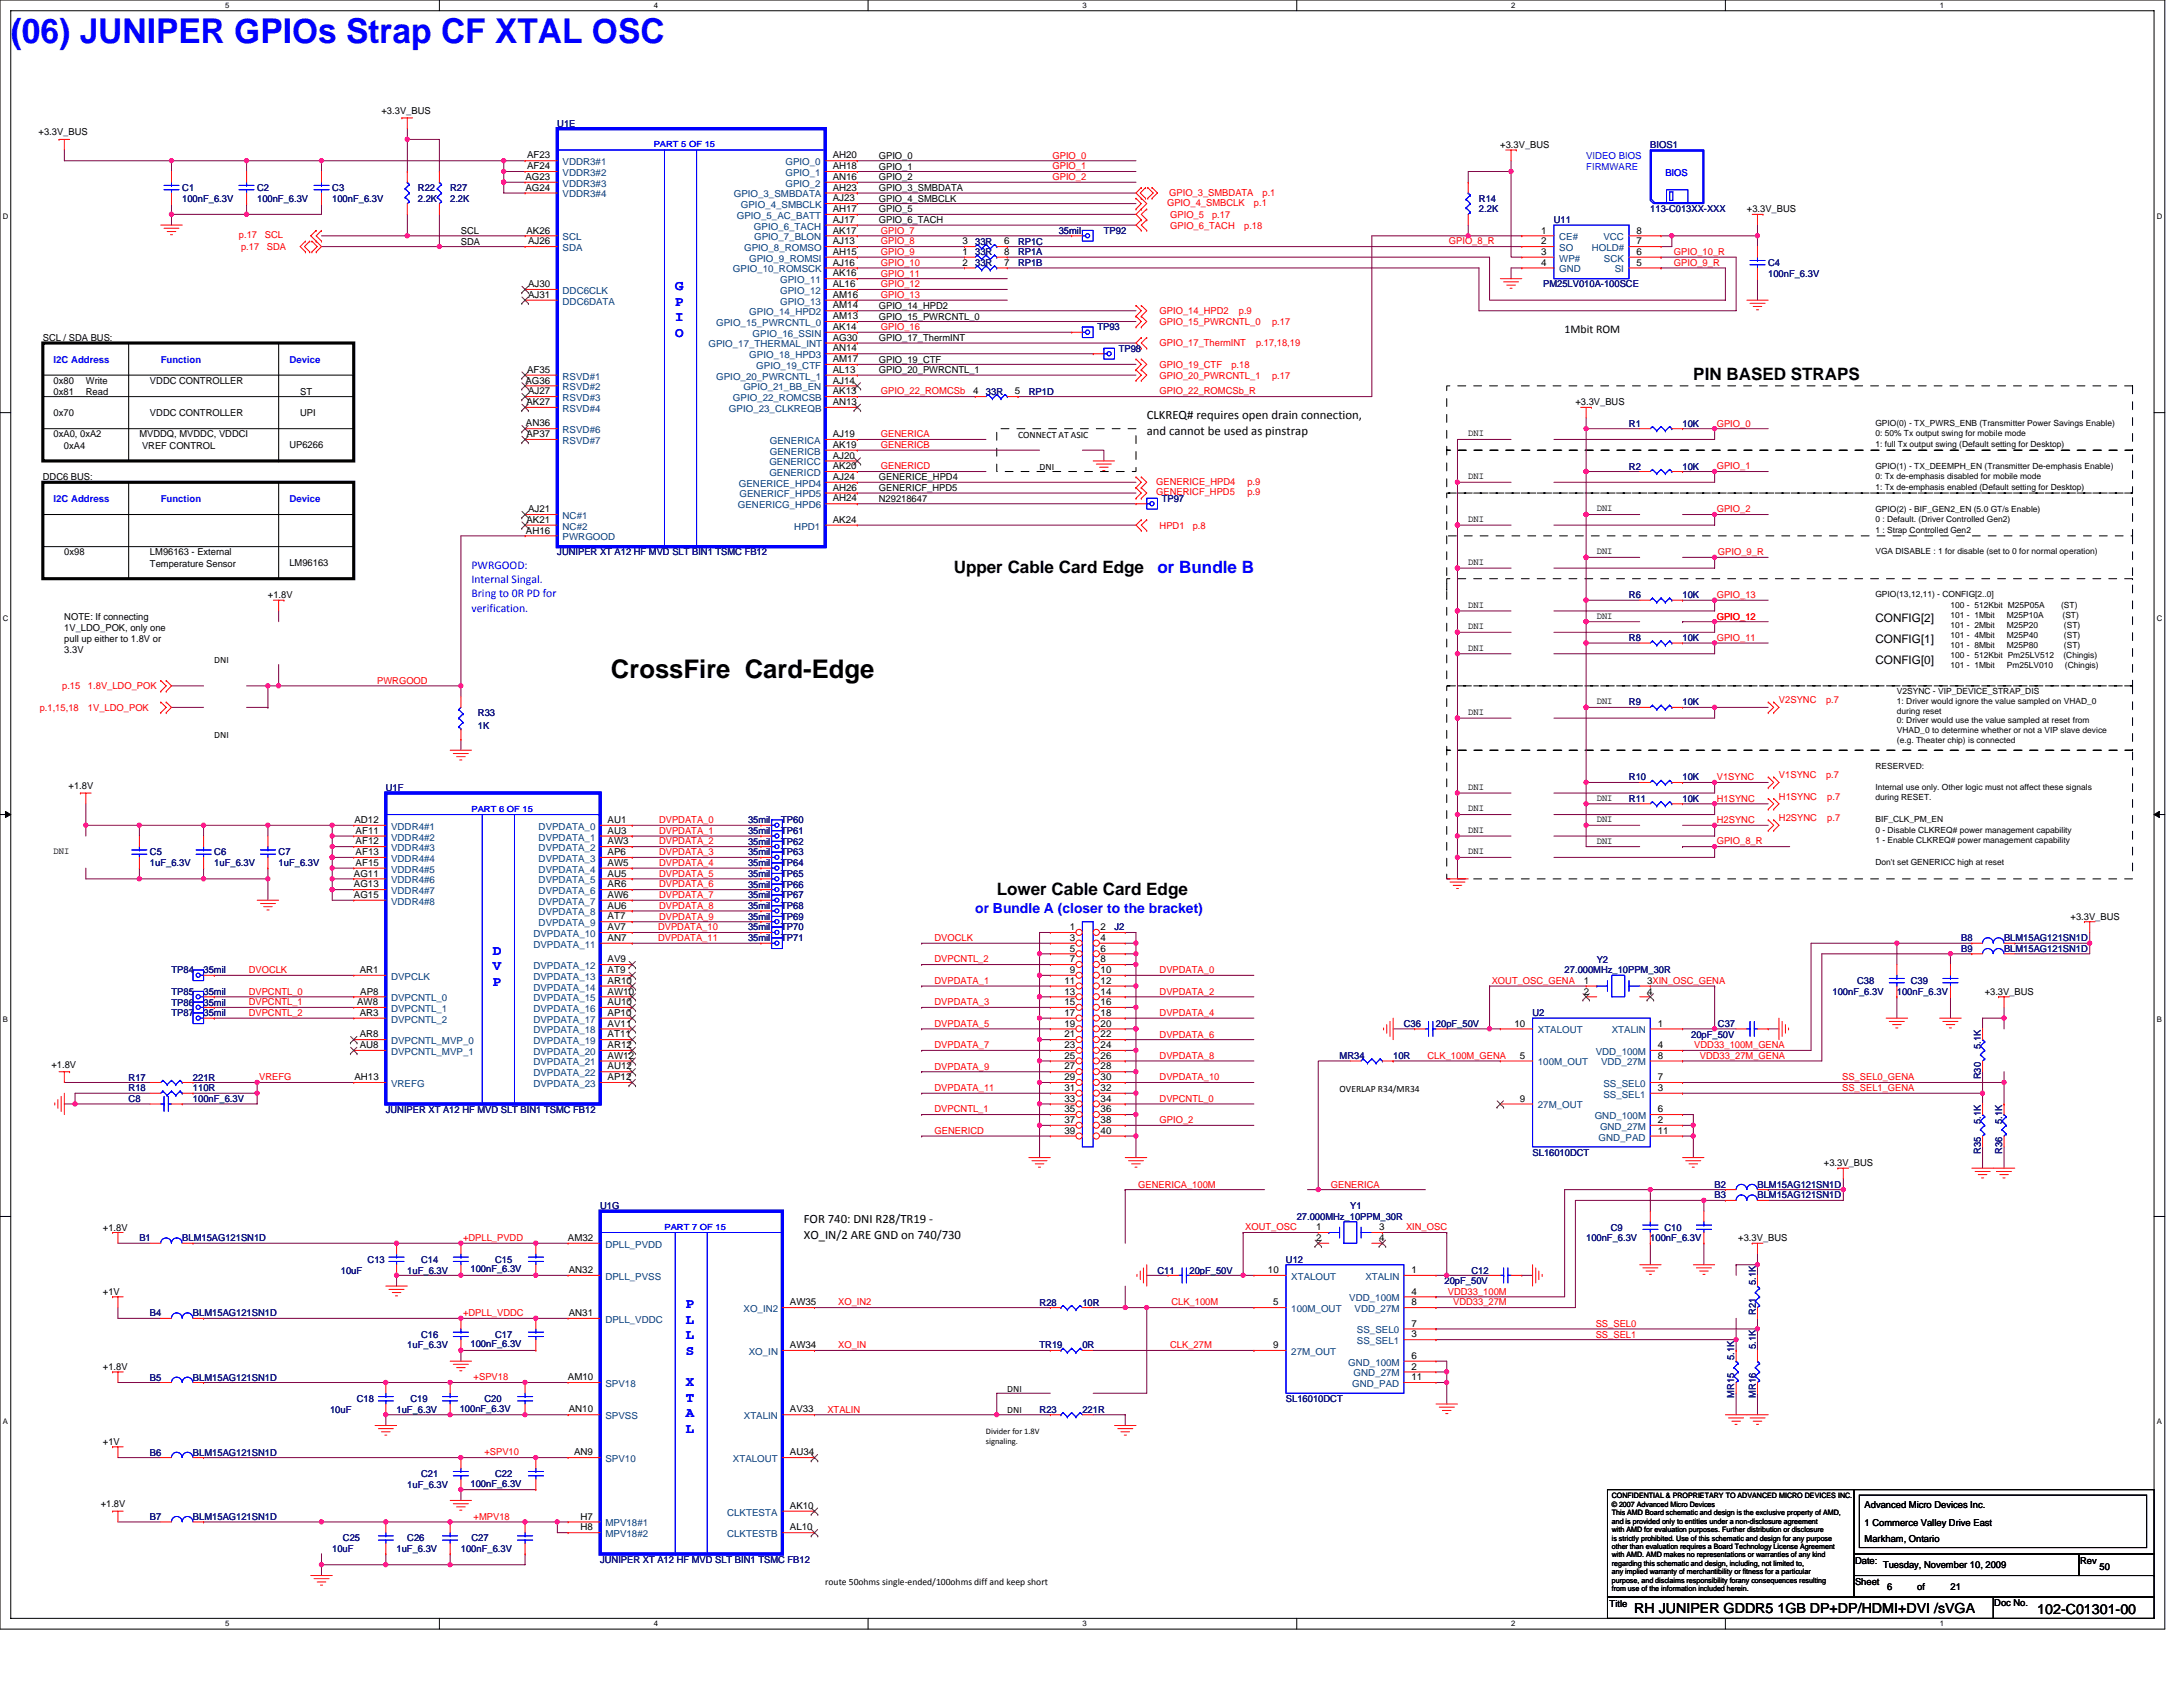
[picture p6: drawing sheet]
<svg xmlns="http://www.w3.org/2000/svg" width="279mm" height="216mm" viewBox="0 0 279 216" stroke-linecap="round" stroke-linejoin="round" font-family="sans-serif">
<defs><g id="words">
<text font-size="4.4" fill="#00f" x="1.4" y="5.4">(06) JUNIPER GPIOs Strap CF XTAL OSC</text>
<text font-size="3.3" x="78.2" y="86.7">CrossFire Card-Edge</text>
<g font-size="2.2">
<text x="216.7" y="48.6">PIN BASED STRAPS</text>
<text x="122.1" y="73.3">Upper Cable Card Edge</text>
<text x="127.6" y="114.5">Lower Cable Card Edge</text>
</g>
<text font-size="2.2" fill="#00f" x="148.1" y="73.3">or Bundle B</text>
<g font-size="1.8" fill="#00f">
<text x="86.4" y="37.1">G</text>
<text x="86.4" y="39.1">P</text>
<text x="86.4" y="41.1">I</text>
<text x="86.4" y="43.1">O</text>
<text x="124.8" y="116.9">or Bundle A (closer to the bracket)</text>
<text x="63.1" y="122.2">D</text>
<text x="63.1" y="124.2">V</text>
<text x="63.1" y="126.2">P</text>
<text x="87.8" y="167.4">P</text>
<text x="87.8" y="169.4">L</text>
<text x="87.8" y="171.4">L</text>
<text x="87.8" y="173.4">S</text>
<text x="87.8" y="177.4">X</text>
<text x="87.8" y="179.4">T</text>
<text x="87.8" y="181.4">A</text>
<text x="87.8" y="183.3">L</text>
</g>
<g font-size="1.8">
<text x="209.2" y="206.4">RH JUNIPER GDDR5 1GB DP+DP/HDMI+DVI /sVGA</text>
<text x="260.8" y="206.5">102-C01301-00</text>
</g>
<g font-size="1.6">
<text x="146.8" y="53.7">CLKREQ# requires open drain connection,</text>
<text x="146.8" y="55.7">and cannot be used as pinstrap</text>
<text x="102.9" y="156.5">FOR 740: DNI R28/TR19 ‐</text>
<text x="102.9" y="158.5">XO_IN/2 ARE GND on 740/730</text>
</g>
<g font-size="1.5">
<text x="200.3" y="42.6">1Mbit ROM</text>
<text x="240" y="82.3">CONFIG[1]</text>
<text x="240" y="79.5">CONFIG[2]</text>
<text x="240" y="85">CONFIG[0]</text>
</g>
<g font-size="1.5" fill="#00f">
<text x="60.3" y="72.8">PWRGOOD:</text>
<text x="60.3" y="74.6">Internal Singal.</text>
<text x="60.3" y="76.5">Bring to 0R PD for</text>
<text x="60.3" y="78.3">verification.</text>
</g>
<g font-size="1.2">
<text x="4.9" y="17.3">+3.3V_BUS</text>
<text x="48.8" y="14.6">+3.3V_BUS</text>
<text x="67.2" y="23">AG23</text>
<text x="67.5" y="20.3">AF23</text>
<text x="67.5" y="21.7">AF24</text>
<text x="106.6" y="20.3">AH20</text>
<text x="106.6" y="21.7">AH18</text>
<text x="106.6" y="23">AN16</text>
<text x="112.5" y="21.7">GPIO_1</text>
<text x="112.5" y="23.1">GPIO_2</text>
<text x="112.5" y="20.3">GPIO_0</text>
<text x="192" y="19">+3.3V_BUS</text>
<text x="59" y="29.9">SCL</text>
<text x="67.2" y="24.4">AG24</text>
<text x="67.4" y="29.9">AK26</text>
<text x="106.6" y="25.8">AJ23</text>
<text x="106.6" y="29.9">AK17</text>
<text x="106.6" y="28.5">AJ17</text>
<text x="106.6" y="27.1">AH17</text>
<text x="106.6" y="24.4">AH23</text>
<text x="112.5" y="28.6">GPIO_6_TACH</text>
<text x="112.5" y="24.4">GPIO_3_SMBDATA</text>
<text x="112.5" y="25.8">GPIO_4_SMBCLK</text>
<text x="112.5" y="27.2">GPIO_5</text>
<text x="197.3" y="29.9">1</text>
<text x="209.4" y="29.9">8</text>
<text x="223.6" y="27.2">+3.3V_BUS</text>
<text x="59" y="31.3">SDA</text>
<text x="67.6" y="31.3">AJ26</text>
<text x="106.6" y="35.4">AK16</text>
<text x="106.6" y="31.3">AJ13</text>
<text x="106.6" y="32.6">AH15</text>
<text x="106.6" y="34">AJ16</text>
<text x="123.2" y="32.6">1</text>
<text x="123.2" y="31.3">3</text>
<text x="123.2" y="34">2</text>
<text x="128.5" y="32.6">8</text>
<text x="128.5" y="31.3">6</text>
<text x="128.5" y="34">7</text>
<text x="197.3" y="31.3">2</text>
<text x="197.3" y="32.6">3</text>
<text x="197.3" y="34">4</text>
<text x="209.4" y="32.6">6</text>
<text x="209.4" y="34">5</text>
<text x="209.4" y="31.3">7</text>
<text x="67.6" y="36.7">AJ30</text>
<text x="67.6" y="38.1">AJ31</text>
<text x="106.6" y="36.7">AL16</text>
<text x="106.6" y="38.1">AM16</text>
<text x="106.6" y="39.5">AM14</text>
<text x="106.6" y="40.9">AM13</text>
<text x="112.5" y="40.9">GPIO_15_PWRCNTL_0</text>
<text x="112.5" y="39.5">GPIO_14_HPD2</text>
<text x="5.5" y="43.6">SCL / SDA BUS:</text>
<text x="67.5" y="47.7">AF35</text>
<text x="106.6" y="42.2">AK14</text>
<text x="106.6" y="46.3">AM17</text>
<text x="106.6" y="43.6">AG30</text>
<text x="106.6" y="45">AN14</text>
<text x="106.6" y="47.7">AL13</text>
<text x="112.5" y="46.4">GPIO_19_CTF</text>
<text x="112.5" y="47.8">GPIO_20_PWRCNTL_1</text>
<text x="112.5" y="43.6">GPIO_17_ThermINT</text>
<text x="6.9" y="50.5">0x81</text>
<text x="6.9" y="49.1">0x80</text>
<text x="6.9" y="53.3">0x70</text>
<text x="11" y="49.1">Write</text>
<text x="11" y="50.5">Read</text>
<text x="19.2" y="49.1">VDDC CONTROLLER</text>
<text x="19.2" y="53.3">VDDC CONTROLLER</text>
<text x="38.4" y="50.5">ST</text>
<text x="38.4" y="53.3">UPI</text>
<text x="67.2" y="49.1">AG36</text>
<text x="67.4" y="51.8">AK27</text>
<text x="67.6" y="50.5">AJ27</text>
<text x="106.6" y="51.8">AN13</text>
<text x="106.6" y="49.1">AJ14</text>
<text x="106.6" y="50.5">AK13</text>
<text x="124.6" y="50.5">4</text>
<text x="129.9" y="50.5">5</text>
<text x="201.6" y="51.9">+3.3V_BUS</text>
<text x="6.9" y="56">0xA0, 0xA2</text>
<text x="8.2" y="57.4">0xA4</text>
<text x="17.8" y="56">MVDDQ, MVDDC, VDDCI</text>
<text x="18.2" y="57.4">VREF CONTROL</text>
<text x="37" y="57.4">UP6266</text>
<text x="67.3" y="54.6">AN36</text>
<text x="67.4" y="55.9">AP37</text>
<text x="106.6" y="58.7">AJ20</text>
<text x="106.6" y="55.9">AJ19</text>
<text x="106.6" y="57.3">AK19</text>
<text x="130.3" y="56">CONNECT AT ASIC</text>
<text x="187.9" y="55.8">DNI</text>
<text x="5.5" y="61.5">DDC6 BUS:</text>
<text x="67.6" y="65.6">AJ21</text>
<text x="106.6" y="64.2">AH24</text>
<text x="106.6" y="60">AK20</text>
<text x="106.6" y="61.4">AJ24</text>
<text x="106.6" y="62.8">AH26</text>
<text x="112.5" y="62.8">GENERICF_HPD5</text>
<text x="112.5" y="64.2">N29218647</text>
<text x="112.5" y="61.5">GENERICE_HPD4</text>
<text x="133.1" y="60.2">DNI</text>
<text x="187.9" y="61.3">DNI</text>
<text x="204.4" y="65.4">DNI</text>
<text x="8.2" y="71.1">0x98</text>
<text x="19.2" y="71.1">LM96163 - External</text>
<text x="67.3" y="68.3">AH16</text>
<text x="67.4" y="66.9">AK21</text>
<text x="106.6" y="66.9">AK24</text>
<text x="187.9" y="66.8">DNI</text>
<text x="204.4" y="70.9">DNI</text>
<text x="19.2" y="72.5">Temperature Sensor</text>
<text x="34.3" y="76.6">+1.8V</text>
<text x="37" y="72.5">LM96163</text>
<text x="187.9" y="72.3">DNI</text>
<text x="187.9" y="77.8">DNI</text>
<text x="8.2" y="79.3">NOTE: If connecting</text>
<text x="8.2" y="80.8">1V_LDO_POK, only one</text>
<text x="8.2" y="82.2">pull up either to 1.8V or</text>
<text x="8.2" y="83.6">3.3V</text>
<text x="187.9" y="80.5">DNI</text>
<text x="187.9" y="83.3">DNI</text>
<text x="204.4" y="79.2">DNI</text>
<text x="27.4" y="84.8">DNI</text>
<text x="27.4" y="94.4">DNI</text>
<text x="187.9" y="91.5">DNI</text>
<text x="204.4" y="90.1">DNI</text>
<text x="8.8" y="101">+1.8V</text>
<text x="187.9" y="101.1">DNI</text>
<text x="45.4" y="105.3">AD12</text>
<text x="45.5" y="106.7">AF11</text>
<text x="77.8" y="105.3">AU1</text>
<text x="77.8" y="106.7">AU3</text>
<text x="187.9" y="106.6">DNI</text>
<text x="187.9" y="103.8">DNI</text>
<text x="204.4" y="105.2">DNI</text>
<text x="204.4" y="108">DNI</text>
<text x="204.4" y="102.5">DNI</text>
<text x="6.9" y="109.3">DNI</text>
<text x="45.3" y="113.6">AG13</text>
<text x="45.3" y="112.2">AG11</text>
<text x="45.5" y="109.4">AF13</text>
<text x="45.5" y="110.8">AF15</text>
<text x="45.5" y="108.1">AF12</text>
<text x="77.8" y="108.1">AW3</text>
<text x="77.8" y="109.4">AP6</text>
<text x="77.8" y="110.8">AW5</text>
<text x="77.8" y="112.2">AU5</text>
<text x="77.8" y="113.6">AR6</text>
<text x="187.9" y="109.3">DNI</text>
<text x="45.3" y="114.9">AG15</text>
<text x="77.8" y="119">AV7</text>
<text x="77.8" y="114.9">AW6</text>
<text x="77.8" y="116.3">AU6</text>
<text x="77.8" y="117.7">AT7</text>
<text x="136.9" y="119">1</text>
<text x="140.9" y="119">2</text>
<text x="265" y="117.7">+3.3V_BUS</text>
<text x="46" y="124.5">AR1</text>
<text x="77.8" y="120.4">AN7</text>
<text x="77.8" y="123.1">AV9</text>
<text x="77.8" y="124.5">AT9</text>
<text x="77.8" y="125.9">AR10</text>
<text x="136.2" y="125.9">11</text>
<text x="136.9" y="120.4">3</text>
<text x="136.9" y="121.8">5</text>
<text x="136.9" y="123.1">7</text>
<text x="136.9" y="124.5">9</text>
<text x="140.9" y="125.9">12</text>
<text x="140.9" y="124.5">10</text>
<text x="140.9" y="123.1">8</text>
<text x="140.9" y="121.8">6</text>
<text x="140.9" y="120.4">4</text>
<text x="202.7" y="125.9">1</text>
<text x="210.8" y="125.9">3XIN_OSC_GENA</text>
<text x="45.7" y="128.6">AW8</text>
<text x="46" y="130">AR3</text>
<text x="46.1" y="127.3">AP8</text>
<text x="77.8" y="127.3">AW10</text>
<text x="77.8" y="128.6">AU10</text>
<text x="77.8" y="130">AP10</text>
<text x="77.8" y="131.4">AV11</text>
<text x="136.2" y="127.3">13</text>
<text x="136.2" y="128.6">15</text>
<text x="136.2" y="130">17</text>
<text x="136.2" y="131.4">19</text>
<text x="140.9" y="131.4">20</text>
<text x="140.9" y="130">18</text>
<text x="140.9" y="128.6">16</text>
<text x="140.9" y="127.3">14</text>
<text x="193.8" y="131.4">10</text>
<text x="202.7" y="127.3">2</text>
<text x="210.8" y="127.3">4</text>
<text x="212.2" y="131.4">1</text>
<text x="254" y="127.3">+3.3V_BUS</text>
<text x="6.6" y="136.6">+1.8V</text>
<text x="46" y="132.8">AR8</text>
<text x="46" y="134.1">AU8</text>
<text x="77.8" y="132.8">AT11</text>
<text x="77.8" y="134.1">AR12</text>
<text x="77.8" y="135.5">AW12</text>
<text x="77.8" y="136.9">AU12</text>
<text x="136.2" y="132.8">21</text>
<text x="136.2" y="134.1">23</text>
<text x="136.2" y="135.5">25</text>
<text x="136.2" y="136.9">27</text>
<text x="140.9" y="136.9">28</text>
<text x="140.9" y="135.5">26</text>
<text x="140.9" y="134.1">24</text>
<text x="140.9" y="132.8">22</text>
<text x="194.5" y="135.5">5</text>
<text x="212.2" y="134.1">4</text>
<text x="212.2" y="135.5">8</text>
<text x="45.4" y="138.2">AH13</text>
<text x="77.8" y="138.2">AP12</text>
<text x="136.2" y="138.2">29</text>
<text x="136.2" y="139.6">31</text>
<text x="136.2" y="141">33</text>
<text x="136.2" y="142.3">35</text>
<text x="136.2" y="143.7">37</text>
<text x="140.9" y="138.2">30</text>
<text x="140.9" y="139.6">32</text>
<text x="140.9" y="141">34</text>
<text x="140.9" y="142.3">36</text>
<text x="140.9" y="143.7">38</text>
<text x="171.4" y="139.7">OVERLAP R34/MR34</text>
<text x="194.5" y="141">9</text>
<text x="212.2" y="138.2">7</text>
<text x="212.2" y="139.6">3</text>
<text x="212.2" y="143.7">2</text>
<text x="212.2" y="142.3">6</text>
<text x="136.2" y="145.1">39</text>
<text x="140.9" y="145.1">40</text>
<text x="212.2" y="145.1">11</text>
<text x="233.4" y="149.3">+3.3V_BUS</text>
<text x="13.2" y="157.5">+1.8V</text>
<text x="72.7" y="158.8">AM32</text>
<text x="168.4" y="157.4">1</text>
<text x="168.4" y="158.8">2</text>
<text x="176.5" y="157.4">3</text>
<text x="176.5" y="158.8">4</text>
<text x="222.5" y="158.9">+3.3V_BUS</text>
<text x="13.2" y="165.7">+1V</text>
<text x="72.8" y="162.9">AN32</text>
<text x="101.1" y="167">AW35</text>
<text x="162.3" y="162.9">10</text>
<text x="163" y="167">5</text>
<text x="180.6" y="167">8</text>
<text x="180.6" y="162.9">1</text>
<text x="180.6" y="165.7">4</text>
<text x="72.8" y="168.4">AN31</text>
<text x="101.1" y="172.5">AW34</text>
<text x="163" y="172.5">9</text>
<text x="180.6" y="169.8">7</text>
<text x="180.6" y="171.2">3</text>
<text x="180.6" y="173.9">6</text>
<text x="13.2" y="175.3">+1.8V</text>
<text x="72.7" y="176.6">AM10</text>
<text x="128.9" y="178.1">DNI</text>
<text x="180.6" y="175.3">2</text>
<text x="180.6" y="176.6">11</text>
<text x="13.2" y="184.9">+1V</text>
<text x="72.8" y="180.8">AN10</text>
<text x="101.1" y="180.8">AV33</text>
<text x="128.9" y="180.8">DNI</text>
<text x="73.5" y="186.2">AN9</text>
<text x="101.1" y="186.2">AU34</text>
<text x="12.9" y="192.9">+1.8V</text>
<text x="74.3" y="194.5">H7</text>
<text x="74.3" y="195.9">H8</text>
<text x="101.1" y="195.9">AL10</text>
<text x="101.1" y="193.1">AK10</text>
<text x="238.7" y="193">Advanced Micro Devices Inc.</text>
<text x="238.7" y="195.3">1 Commerce Valley Drive East</text>
<text x="238.7" y="197.4">Markham, Ontario</text>
<text x="105.6" y="202.8">route 50ohms single‐ended/100ohms diff and keep short</text>
<text x="237.4" y="200.2">Date:</text>
<text x="237.4" y="202.9">Sheet</text>
<text x="241" y="200.7">Tuesday, November 10, 2009</text>
<text x="241.5" y="203.4">6</text>
<text x="245.4" y="203.4">of</text>
<text x="249.6" y="203.4">21</text>
<text x="266.2" y="200.2">Rev</text>
<text x="268.7" y="201">50</text>
<text x="206" y="205.6">Title</text>
<text x="255.2" y="205.5">Doc No.</text>
</g>
<g font-size="1.2" fill="#000080">
<text x="71.3" y="16.2">U1E</text>
<text x="211.2" y="19">BIOS1</text>
<text x="23.3" y="24.4">C1</text>
<text x="23.3" y="25.8">100nF_6.3V</text>
<text x="32.9" y="24.4">C2</text>
<text x="32.9" y="25.8">100nF_6.3V</text>
<text x="42.5" y="24.4">C3</text>
<text x="42.5" y="25.8">100nF_6.3V</text>
<text x="53.5" y="24.4">R22</text>
<text x="53.5" y="25.8">2.2K</text>
<text x="57.6" y="24.4">R27</text>
<text x="57.6" y="25.8">2.2K</text>
<text x="135.5" y="29.9">35mil</text>
<text x="141.3" y="29.9">TP92</text>
<text x="189.3" y="25.8">R14</text>
<text x="189.3" y="27.2">2.2K</text>
<text x="198.9" y="28.6">U11</text>
<text x="211.2" y="27.2">113-C013XX-XXX</text>
<text x="124.8" y="32.7">33R</text>
<text x="124.8" y="31.3">33R</text>
<text x="124.8" y="34">33R</text>
<text x="130.3" y="32.7">RP1A</text>
<text x="130.3" y="31.3">RP1C</text>
<text x="130.3" y="34">RP1B</text>
<text x="226.3" y="34">C4</text>
<text x="226.3" y="35.4">100nF_6.3V</text>
<text x="197.5" y="36.8">PM25LV010A-100SCE</text>
<text x="140.5" y="42.3">TP93</text>
<text x="143.2" y="45">TP98</text>
<text x="126.2" y="50.5">33R</text>
<text x="131.7" y="50.5">RP1D</text>
<text x="208.5" y="54.6">R1</text>
<text x="215.3" y="54.6">10K</text>
<text x="148.7" y="64.2">TP97</text>
<text x="208.5" y="60.1">R2</text>
<text x="215.3" y="60.1">10K</text>
<text x="71.3" y="71.1">JUNIPER XT A12 HF MVD SLT BIN1 TSMC FB12</text>
<text x="208.5" y="76.6">R6</text>
<text x="215.3" y="76.6">10K</text>
<text x="208.5" y="82">R8</text>
<text x="215.3" y="82">10K</text>
<text x="61.2" y="91.7">R33</text>
<text x="61.2" y="93.3">1K</text>
<text x="208.5" y="90.3">R9</text>
<text x="215.3" y="90.3">10K</text>
<text x="49.4" y="101.3">U1F</text>
<text x="208.5" y="99.9">R10</text>
<text x="215.3" y="99.9">10K</text>
<text x="95.7" y="105.4">35mil</text>
<text x="95.7" y="106.7">35mil</text>
<text x="100" y="105.4">TP60</text>
<text x="100" y="106.7">TP61</text>
<text x="208.5" y="102.6">R11</text>
<text x="215.3" y="102.6">10K</text>
<text x="19.2" y="109.5">C5</text>
<text x="19.2" y="110.8">1uF_6.3V</text>
<text x="27.4" y="109.5">C6</text>
<text x="27.4" y="110.8">1uF_6.3V</text>
<text x="35.7" y="109.5">C7</text>
<text x="35.7" y="110.8">1uF_6.3V</text>
<text x="95.7" y="113.6">35mil</text>
<text x="95.7" y="112.2">35mil</text>
<text x="95.7" y="110.8">35mil</text>
<text x="95.7" y="109.5">35mil</text>
<text x="95.7" y="108.1">35mil</text>
<text x="100" y="113.6">TP66</text>
<text x="100" y="112.2">TP65</text>
<text x="100" y="110.8">TP64</text>
<text x="100" y="109.5">TP63</text>
<text x="100" y="108.1">TP62</text>
<text x="95.7" y="117.7">35mil</text>
<text x="95.7" y="116.3">35mil</text>
<text x="95.7" y="119.1">35mil</text>
<text x="95.7" y="115">35mil</text>
<text x="100" y="117.7">TP69</text>
<text x="100" y="116.3">TP68</text>
<text x="100" y="119.1">TP70</text>
<text x="100" y="115">TP67</text>
<text x="142.6" y="119.1">J2</text>
<text x="21.9" y="124.6">TP84</text>
<text x="26.1" y="124.6">35mil</text>
<text x="95.7" y="120.5">35mil</text>
<text x="100" y="120.5">TP71</text>
<text x="200.3" y="124.6">27.000MHz_10PPM_30R</text>
<text x="204.4" y="123.2">Y2</text>
<text x="237.7" y="125.9">C38</text>
<text x="244.6" y="125.9">C39</text>
<text x="251" y="121.8">B9</text>
<text x="251" y="120.5">B8</text>
<text x="256.5" y="121.8">BLM15AG121SN1D</text>
<text x="256.5" y="120.5">BLM15AG121SN1D</text>
<text x="21.9" y="127.3">TP85</text>
<text x="21.9" y="130">TP87</text>
<text x="21.9" y="128.7">TP86</text>
<text x="26.1" y="127.3">35mil</text>
<text x="26.1" y="130">35mil</text>
<text x="26.1" y="128.7">35mil</text>
<text x="179.7" y="131.4">C36</text>
<text x="183.8" y="131.4">20pF_50V</text>
<text x="196.2" y="130">U2</text>
<text x="219.9" y="131.4">C37</text>
<text x="234.5" y="127.3">100nF_6.3V</text>
<text x="242.8" y="127.3">100nF_6.3V</text>
<text x="171.4" y="135.6">MR34</text>
<text x="178.3" y="135.6">10R</text>
<text x="216.5" y="132.8">20pF_50V</text>
<text x="253.5" y="134.3" transform="rotate(-90 253.5 134.3)">5.1K</text>
<text x="16.5" y="139.7">R18</text>
<text x="16.5" y="141">C8</text>
<text x="16.5" y="138.3">R17</text>
<text x="24.7" y="139.7">110R</text>
<text x="24.7" y="138.3">221R</text>
<text x="24.7" y="141">100nF_6.3V</text>
<text x="49.4" y="142.4">JUNIPER XT A12 HF MVD SLT BIN1 TSMC FB12</text>
<text x="253.5" y="143.9" transform="rotate(-90 253.5 143.9)">5.1K</text>
<text x="253.5" y="138.1" transform="rotate(-90 253.5 138.1)">R30</text>
<text x="256.3" y="143.9" transform="rotate(-90 256.3 143.9)">5.1K</text>
<text x="196.2" y="147.9">SL16010DCT</text>
<text x="253.5" y="147.7" transform="rotate(-90 253.5 147.7)">R35</text>
<text x="256.3" y="147.7" transform="rotate(-90 256.3 147.7)">R36</text>
<text x="76.8" y="154.7">U1G</text>
<text x="172.8" y="154.7">Y1</text>
<text x="219.5" y="152">B2</text>
<text x="219.5" y="153.4">B3</text>
<text x="224.9" y="152">BLM15AG121SN1D</text>
<text x="224.9" y="153.4">BLM15AG121SN1D</text>
<text x="17.8" y="158.9">B1</text>
<text x="23.3" y="158.9">BLM15AG121SN1D</text>
<text x="47.1" y="161.6">C13</text>
<text x="53.9" y="161.6">C14</text>
<text x="63.4" y="161.6">C15</text>
<text x="164.6" y="161.6">U12</text>
<text x="166" y="156.1">27.000MHz_10PPM_30R</text>
<text x="203" y="158.9">100nF_6.3V</text>
<text x="206.2" y="157.5">C9</text>
<text x="211.2" y="158.9">100nF_6.3V</text>
<text x="213" y="157.5">C10</text>
<text x="43.6" y="163">10uF</text>
<text x="52.1" y="163">1uF_6.3V</text>
<text x="60.2" y="162.8">100nF_6.3V</text>
<text x="133.1" y="167.1">R28</text>
<text x="138.5" y="167.1">10R</text>
<text x="148.1" y="163">C11</text>
<text x="152.3" y="163">20pF_50V</text>
<text x="184.9" y="164.3">20pF_50V</text>
<text x="188.3" y="163">C12</text>
<text x="224.7" y="164.5" transform="rotate(-90 224.7 164.5)">5.1K</text>
<text x="19.2" y="168.5">B4</text>
<text x="24.7" y="168.5">BLM15AG121SN1D</text>
<text x="52.1" y="172.6">1uF_6.3V</text>
<text x="53.9" y="171.2">C16</text>
<text x="60.2" y="172.4">100nF_6.3V</text>
<text x="63.4" y="171.2">C17</text>
<text x="133.1" y="172.6">TR19</text>
<text x="138.5" y="172.6">0R</text>
<text x="224.7" y="172.7" transform="rotate(-90 224.7 172.7)">5.1K</text>
<text x="224.7" y="168.3" transform="rotate(-90 224.7 168.3)">R21</text>
<text x="19.2" y="176.7">B5</text>
<text x="24.7" y="176.7">BLM15AG121SN1D</text>
<text x="45.7" y="179.4">C18</text>
<text x="52.5" y="179.4">C19</text>
<text x="62" y="179.4">C20</text>
<text x="164.6" y="179.4">SL16010DCT</text>
<text x="222" y="178.9" transform="rotate(-90 222 178.9)">MR15</text>
<text x="222" y="174.1" transform="rotate(-90 222 174.1)">5.1K</text>
<text x="224.7" y="178.9" transform="rotate(-90 224.7 178.9)">MR16</text>
<text x="42.2" y="180.8">10uF</text>
<text x="50.8" y="180.8">1uF_6.3V</text>
<text x="58.8" y="180.7">100nF_6.3V</text>
<text x="133.1" y="180.8">R23</text>
<text x="138.5" y="180.8">221R</text>
<text x="19.2" y="186.3">B6</text>
<text x="24.7" y="186.3">BLM15AG121SN1D</text>
<text x="52.1" y="190.4">1uF_6.3V</text>
<text x="53.9" y="189">C21</text>
<text x="60.2" y="190.3">100nF_6.3V</text>
<text x="63.4" y="189">C22</text>
<text x="19.2" y="194.5">B7</text>
<text x="24.7" y="194.5">BLM15AG121SN1D</text>
<text x="43.9" y="197.3">C25</text>
<text x="52.1" y="197.3">C26</text>
<text x="60.3" y="197.3">C27</text>
<text x="42.5" y="198.6">10uF</text>
<text x="50.8" y="198.6">1uF_6.3V</text>
<text x="59" y="198.6">100nF_6.3V</text>
<text x="76.8" y="200">JUNIPER XT A12 HF MVD SLT BIN1 TSMC FB12</text>
</g>
<g font-size="1.2" fill="#004080">
<text x="72" y="21.1">VDDR3#1</text>
<text x="72" y="22.5">VDDR3#2</text>
<text x="72" y="23.9">VDDR3#3</text>
<text x="100.5" y="21.1">GPIO_0</text>
<text x="100.5" y="22.5">GPIO_1</text>
<text x="100.5" y="23.9">GPIO_2</text>
<text x="72" y="25.3">VDDR3#4</text>
<text x="93.9" y="25.3">GPIO_3_SMBDATA</text>
<text x="94.3" y="28">GPIO_5_AC_BATT</text>
<text x="94.8" y="26.6">GPIO_4_SMBCLK</text>
<text x="96.5" y="29.4">GPIO_6_TACH</text>
<text x="72" y="30.8">SCL</text>
<text x="72" y="32.1">SDA</text>
<text x="93.8" y="34.9">GPIO_10_ROMSCK</text>
<text x="95.2" y="32.1">GPIO_8_ROMSO</text>
<text x="95.9" y="33.5">GPIO_9_ROMSI</text>
<text x="96.5" y="30.8">GPIO_7_BLON</text>
<text x="199.6" y="30.8">CE#</text>
<text x="199.6" y="32.1">SO</text>
<text x="199.6" y="33.5">WP#</text>
<text x="199.6" y="34.9">GND</text>
<text x="203.7" y="32.1">HOLD#</text>
<text x="205.2" y="30.8">VCC</text>
<text x="205.3" y="33.5">SCK</text>
<text x="206.7" y="34.9">SI</text>
<text x="72" y="37.6">DDC6CLK</text>
<text x="72" y="39">DDC6DATA</text>
<text x="91.7" y="41.7">GPIO_15_PWRCNTL_0</text>
<text x="95.9" y="40.3">GPIO_14_HPD2</text>
<text x="99.9" y="36.2">GPIO_11</text>
<text x="99.9" y="37.6">GPIO_12</text>
<text x="99.9" y="39">GPIO_13</text>
<text x="90.7" y="44.5">GPIO_17_THERMAL_INT</text>
<text x="95.9" y="45.8">GPIO_18_HPD3</text>
<text x="96.3" y="43.1">GPIO_16_SSIN</text>
<text x="96.8" y="47.2">GPIO_19_CTF</text>
<text x="72" y="48.6">RSVD#1</text>
<text x="72" y="50">RSVD#2</text>
<text x="72" y="51.3">RSVD#3</text>
<text x="72" y="52.7">RSVD#4</text>
<text x="91.7" y="48.6">GPIO_20_PWRCNTL_1</text>
<text x="93.3" y="52.7">GPIO_23_CLKREQB</text>
<text x="93.8" y="51.3">GPIO_22_ROMCSB</text>
<text x="95.1" y="50">GPIO_21_BB_EN</text>
<text x="72" y="55.4">RSVD#6</text>
<text x="72" y="56.8">RSVD#7</text>
<text x="98.5" y="59.6">GENERICC</text>
<text x="98.5" y="56.8">GENERICA</text>
<text x="98.5" y="58.2">GENERICB</text>
<text x="94.4" y="65">GENERICG_HPD6</text>
<text x="94.6" y="62.3">GENERICE_HPD4</text>
<text x="94.7" y="63.7">GENERICF_HPD5</text>
<text x="98.5" y="60.9">GENERICD</text>
<text x="72" y="67.8">NC#2</text>
<text x="72" y="66.4">NC#1</text>
<text x="72" y="69.2">PWRGOOD</text>
<text x="101.7" y="67.8">HPD1</text>
<text x="50.1" y="106.2">VDDR4#1</text>
<text x="50.1" y="107.6">VDDR4#2</text>
<text x="68.9" y="106.2">DVPDATA_0</text>
<text x="68.9" y="107.6">DVPDATA_1</text>
<text x="50.1" y="110.3">VDDR4#4</text>
<text x="50.1" y="111.7">VDDR4#5</text>
<text x="50.1" y="108.9">VDDR4#3</text>
<text x="50.1" y="113.1">VDDR4#6</text>
<text x="68.9" y="108.9">DVPDATA_2</text>
<text x="68.9" y="110.3">DVPDATA_3</text>
<text x="68.9" y="111.7">DVPDATA_4</text>
<text x="68.9" y="113.1">DVPDATA_5</text>
<text x="50.1" y="114.4">VDDR4#7</text>
<text x="50.1" y="115.8">VDDR4#8</text>
<text x="68.3" y="119.9">DVPDATA_10</text>
<text x="68.9" y="114.4">DVPDATA_6</text>
<text x="68.9" y="115.8">DVPDATA_7</text>
<text x="68.9" y="117.2">DVPDATA_8</text>
<text x="68.9" y="118.5">DVPDATA_9</text>
<text x="50.1" y="125.4">DVPCLK</text>
<text x="68.3" y="121.3">DVPDATA_11</text>
<text x="68.3" y="124">DVPDATA_12</text>
<text x="68.3" y="125.4">DVPDATA_13</text>
<text x="50.1" y="128.1">DVPCNTL_0</text>
<text x="50.1" y="129.5">DVPCNTL_1</text>
<text x="50.1" y="130.9">DVPCNTL_2</text>
<text x="68.3" y="126.8">DVPDATA_14</text>
<text x="68.3" y="128.1">DVPDATA_15</text>
<text x="68.3" y="129.5">DVPDATA_16</text>
<text x="68.3" y="130.9">DVPDATA_17</text>
<text x="50.1" y="133.6">DVPCNTL_MVP_0</text>
<text x="50.1" y="135">DVPCNTL_MVP_1</text>
<text x="68.3" y="132.2">DVPDATA_18</text>
<text x="68.3" y="133.6">DVPDATA_19</text>
<text x="68.3" y="135">DVPDATA_20</text>
<text x="68.3" y="136.4">DVPDATA_21</text>
<text x="68.3" y="137.7">DVPDATA_22</text>
<text x="196.8" y="132.2">XTALOUT</text>
<text x="196.8" y="136.4">100M_OUT</text>
<text x="204.2" y="135">VDD_100M</text>
<text x="204.9" y="136.4">VDD_27M</text>
<text x="206.3" y="132.2">XTALIN</text>
<text x="50.1" y="139.1">VREFG</text>
<text x="68.3" y="139.1">DVPDATA_23</text>
<text x="196.8" y="141.9">27M_OUT</text>
<text x="204.1" y="143.2">GND_100M</text>
<text x="205.2" y="139.1">SS_SEL0</text>
<text x="205.2" y="140.5">SS_SEL1</text>
<text x="204.6" y="146">GND_PAD</text>
<text x="204.8" y="144.6">GND_27M</text>
<text x="77.5" y="159.7">DPLL_PVDD</text>
<text x="77.5" y="163.8">DPLL_PVSS</text>
<text x="95.2" y="167.9">XO_IN2</text>
<text x="165.3" y="163.8">XTALOUT</text>
<text x="165.3" y="167.9">100M_OUT</text>
<text x="172.7" y="166.5">VDD_100M</text>
<text x="173.4" y="167.9">VDD_27M</text>
<text x="174.8" y="163.8">XTALIN</text>
<text x="77.5" y="169.3">DPLL_VDDC</text>
<text x="95.8" y="173.4">XO_IN</text>
<text x="165.3" y="173.4">27M_OUT</text>
<text x="173.7" y="170.6">SS_SEL0</text>
<text x="173.7" y="172">SS_SEL1</text>
<text x="77.5" y="177.5">SPV18</text>
<text x="172.6" y="174.8">GND_100M</text>
<text x="173.1" y="177.5">GND_PAD</text>
<text x="173.2" y="176.1">GND_27M</text>
<text x="77.5" y="181.6">SPVSS</text>
<text x="95.2" y="181.6">XTALIN</text>
<text x="77.5" y="187.1">SPV10</text>
<text x="93.8" y="187.1">XTALOUT</text>
<text x="77.5" y="195.3">MPV18#1</text>
<text x="77.5" y="196.7">MPV18#2</text>
<text x="93.1" y="196.7">CLKTESTB</text>
<text x="93.1" y="194">CLKTESTA</text>
</g>
<g font-size="1.2" fill="#f00">
<text x="134.7" y="21.7">GPIO_1</text>
<text x="134.7" y="23.1">GPIO_2</text>
<text x="134.7" y="20.3">GPIO_0</text>
<text x="112.8" y="29.9">GPIO_7</text>
<text x="149.4" y="26.4">GPIO_4_SMBCLK</text>
<text x="149.6" y="25.1">GPIO_3_SMBDATA</text>
<text x="149.8" y="29.3">GPIO_6_TACH</text>
<text x="149.8" y="27.9">GPIO_5</text>
<text x="155.1" y="27.9">p.17</text>
<text x="159.2" y="29.3">p.18</text>
<text x="160.5" y="26.4">p.1</text>
<text x="161.6" y="25.1">p.1</text>
<text x="30.6" y="30.5">p.17</text>
<text x="30.9" y="32">p.17</text>
<text x="33.9" y="30.5">SCL</text>
<text x="34.2" y="32">SDA</text>
<text x="112.8" y="34">GPIO_10</text>
<text x="112.8" y="31.3">GPIO_8</text>
<text x="112.8" y="32.6">GPIO_9</text>
<text x="112.8" y="35.4">GPIO_11</text>
<text x="185.4" y="31.3">GPIO_8_R</text>
<text x="214.2" y="32.6">GPIO_10_R</text>
<text x="214.2" y="34">GPIO_9_R</text>
<text x="112.8" y="38.1">GPIO_13</text>
<text x="112.8" y="36.8">GPIO_12</text>
<text x="148.4" y="41.6">GPIO_15_PWRCNTL_0</text>
<text x="148.4" y="40.2">GPIO_14_HPD2</text>
<text x="158.6" y="40.2">p.9</text>
<text x="162.8" y="41.6">p.17</text>
<text x="112.8" y="42.2">GPIO_16</text>
<text x="148.4" y="47.1">GPIO_19_CTF</text>
<text x="148.4" y="44.3">GPIO_17_ThermINT</text>
<text x="157.6" y="47.1">p.18</text>
<text x="160.8" y="44.3">p.17,18,19</text>
<text x="112.8" y="50.5">GPIO_22_ROMCSb</text>
<text x="148.4" y="50.5">GPIO_22_ROMCSb_R</text>
<text x="148.4" y="48.5">GPIO_20_PWRCNTL_1</text>
<text x="162.8" y="48.5">p.17</text>
<text x="112.8" y="57.3">GENERICB</text>
<text x="112.8" y="56">GENERICA</text>
<text x="219.7" y="54.6">GPIO_0</text>
<text x="112.8" y="60.1">GENERICD</text>
<text x="148" y="63.4">GENERICF_HPD5</text>
<text x="148" y="62">GENERICE_HPD4</text>
<text x="159.7" y="62">p.9</text>
<text x="159.7" y="63.4">p.9</text>
<text x="219.7" y="65.6">GPIO_2</text>
<text x="219.7" y="60.1">GPIO_1</text>
<text x="148.4" y="67.6">HPD1</text>
<text x="152.7" y="67.6">p.8</text>
<text x="219.9" y="71.1">GPIO_9_R</text>
<text x="219.7" y="76.5">GPIO_13</text>
<text x="219.7" y="82">GPIO_11</text>
<text x="219.7" y="79.3">GPIO_12</text>
<text x="8" y="88.2">p.15</text>
<text x="11.3" y="88.2">1.8V_LDO_POK</text>
<text x="48.3" y="87.5">PWRGOOD</text>
<text x="5.1" y="91">p.1,15,18</text>
<text x="11.3" y="91">1V_LDO_POK</text>
<text x="227.7" y="90">V2SYNC</text>
<text x="233.7" y="90">p.7</text>
<text x="219.7" y="99.9">V1SYNC</text>
<text x="227.7" y="99.6">V1SYNC</text>
<text x="233.7" y="99.6">p.7</text>
<text x="84.3" y="105.3">DVPDATA_0</text>
<text x="84.3" y="106.7">DVPDATA_1</text>
<text x="219.7" y="102.6">H1SYNC</text>
<text x="219.7" y="105.3">H2SYNC</text>
<text x="227.7" y="102.3">H1SYNC</text>
<text x="227.7" y="105.1">H2SYNC</text>
<text x="233.9" y="102.3">p.7</text>
<text x="233.9" y="105.1">p.7</text>
<text x="84.3" y="108.1">DVPDATA_2</text>
<text x="84.3" y="109.5">DVPDATA_3</text>
<text x="84.3" y="113.6">DVPDATA_6</text>
<text x="84.3" y="110.8">DVPDATA_4</text>
<text x="84.3" y="112.2">DVPDATA_5</text>
<text x="219.7" y="108.1">GPIO_8_R</text>
<text x="84.2" y="119.1">DVPDATA_10</text>
<text x="84.3" y="116.3">DVPDATA_8</text>
<text x="84.3" y="117.7">DVPDATA_9</text>
<text x="84.3" y="114.9">DVPDATA_7</text>
<text x="31.8" y="124.5">DVOCLK</text>
<text x="84.2" y="120.4">DVPDATA_11</text>
<text x="119.6" y="120.4">DVOCLK</text>
<text x="119.6" y="123.2">DVPCNTL_2</text>
<text x="119.6" y="125.9">DVPDATA_1</text>
<text x="148.4" y="124.5">DVPDATA_0</text>
<text x="190.9" y="125.9">XOUT_OSC_GENA</text>
<text x="31.8" y="127.3">DVPCNTL_0</text>
<text x="31.8" y="130">DVPCNTL_2</text>
<text x="31.8" y="128.7">DVPCNTL_1</text>
<text x="119.6" y="128.7">DVPDATA_3</text>
<text x="119.6" y="131.4">DVPDATA_5</text>
<text x="148.4" y="127.3">DVPDATA_2</text>
<text x="148.4" y="130">DVPDATA_4</text>
<text x="119.6" y="136.9">DVPDATA_9</text>
<text x="119.6" y="134.2">DVPDATA_7</text>
<text x="148.4" y="135.5">DVPDATA_8</text>
<text x="148.4" y="132.8">DVPDATA_6</text>
<text x="182.7" y="135.5">CLK_100M_GENA</text>
<text x="216.9" y="134.2">VDD33_100M_GENA</text>
<text x="217.6" y="135.5">VDD33_27M_GENA</text>
<text x="33.2" y="138.3">VREFG</text>
<text x="119.6" y="142.4">DVPCNTL_1</text>
<text x="119.6" y="139.6">DVPDATA_11</text>
<text x="148.4" y="143.7">GPIO_2</text>
<text x="148.4" y="138.3">DVPDATA_10</text>
<text x="148.4" y="141">DVPCNTL_0</text>
<text x="235.8" y="138.3">SS_SEL0_GENA</text>
<text x="235.8" y="139.6">SS_SEL1_GENA</text>
<text x="119.6" y="145.1">GENERICD</text>
<text x="145.7" y="152">GENERICA_100M</text>
<text x="170.3" y="152">GENERICA</text>
<text x="59.3" y="158.8">+DPLL_PVDD</text>
<text x="159.4" y="157.5">XOUT_OSC</text>
<text x="180" y="157.5">XIN_OSC</text>
<text x="107.3" y="167.1">XO_IN2</text>
<text x="149.9" y="167.1">CLK_100M</text>
<text x="185.3" y="165.7">VDD33_100M</text>
<text x="186" y="167.1">VDD33_27M</text>
<text x="59.3" y="168.4">+DPLL_VDDC</text>
<text x="107.3" y="172.6">XO_IN</text>
<text x="149.8" y="172.6">CLK_27M</text>
<text x="204.2" y="169.8">SS_SEL0</text>
<text x="204.2" y="171.2">SS_SEL1</text>
<text x="60.6" y="176.7">+SPV18</text>
<text x="105.9" y="180.8">XTALIN</text>
<text x="62" y="186.3">+SPV10</text>
<text x="60.6" y="194.5">+MPV18</text>
</g>
<g font-size="1.2" fill="#00f">
<text x="203" y="20.3">VIDEO BIOS</text>
<text x="203" y="21.8">FIRMWARE</text>
<text x="213.1" y="22.5">BIOS</text>
<text x="6.9" y="46.4">I2C Address</text>
<text x="20.6" y="46.4">Function</text>
<text x="37" y="46.4">Device</text>
<text x="6.9" y="64.2">I2C Address</text>
<text x="20.6" y="64.2">Function</text>
<text x="37" y="64.2">Device</text>
</g>
<g font-size="1.1" fill="#00f">
<text x="83.7" y="18.8">PART 5 OF 15</text>
<text x="60.3" y="103.9">PART 6 OF 15</text>
<text x="85" y="157.4">PART 7 OF 15</text>
</g>
<g font-size="1.1">
<text x="240" y="60">GPIO(1) - TX_DEEMPH_EN (Transmitter De-emphasis Enable)</text>
<text x="240" y="54.5">GPIO(0) - TX_PWRS_ENB (Transmitter Power Savings Enable)</text>
<text x="240" y="57.2">1: full Tx output swing (Default setting for Desktop)</text>
<text x="240" y="55.9">0: 50% Tx output swing for mobile mode</text>
<text x="240" y="65.5">GPIO(2) - BIF_GEN2_EN (5.0 GT/s Enable)</text>
<text x="240" y="62.7">1: Tx de-emphasis enabled (Default setting for Desktop)</text>
<text x="240" y="61.3">0: Tx de-emphasis disabled for mobile mode</text>
<text x="240" y="71">VGA DISABLE : 1 for disable (set to 0 for normal operation)</text>
<text x="240" y="68.2">1 : Strap Controlled Gen2</text>
<text x="240" y="66.8">0 : Default. (Driver Controlled Gen2)</text>
<text x="240" y="76.4">GPIO(13,12,11) - CONFIG[2..0]</text>
<text x="249.6" y="77.8">100 - 512Kbit M25P05A</text>
<text x="263.8" y="77.8">(ST)</text>
<text x="249.6" y="79.1">101 - 1Mbit</text>
<text x="249.6" y="80.3">101 - 2Mbit</text>
<text x="249.6" y="81.6">101 - 4Mbit</text>
<text x="249.6" y="82.9">101 - 8Mbit</text>
<text x="256.8" y="79.1">M25P10A</text>
<text x="256.8" y="80.3">M25P20</text>
<text x="256.8" y="81.6">M25P40</text>
<text x="256.8" y="82.9">M25P80</text>
<text x="264" y="79.1">(ST)</text>
<text x="264.2" y="80.3">(ST)</text>
<text x="264.2" y="81.6">(ST)</text>
<text x="264.2" y="82.9">(ST)</text>
<text x="242.8" y="88.8">V2SYNC - VIP_DEVICE_STRAP_DIS</text>
<text x="249.6" y="84.2">100 - 512Kbit Pm25LV512</text>
<text x="249.6" y="85.4">101 - 1Mbit</text>
<text x="256.8" y="85.4">Pm25LV010</text>
<text x="264.1" y="84.2">(Chingis)</text>
<text x="264.3" y="85.4">(Chingis)</text>
<text x="242.8" y="90">1: Driver would ignore the value sampled on VHAD_0</text>
<text x="242.8" y="91.3">during reset</text>
<text x="242.8" y="92.6">0: Driver would use the value sampled at reset from</text>
<text x="242.8" y="93.9">VHAD_0 to determine whether or not a VIP slave device</text>
<text x="242.8" y="95.1">(e.g. Theater chip) is connected</text>
<text x="240" y="98.4">RESERVED:</text>
<text x="240" y="101.1">Internal use only. Other logic must not affect these signals</text>
<text x="240" y="106.6">0 - Disable CLKREQ# power management capability</text>
<text x="240" y="107.9">1 - Enable CLKREQ# power management capability</text>
<text x="240" y="105.2">BIF_CLK_PM_EN</text>
<text x="240" y="102.4">during RESET.</text>
<text x="240" y="110.7">Don't set GENERICC high at reset</text>
<text x="126.2" y="183.5">Divider for 1.8V</text>
<text x="126.2" y="184.8">signaling.</text>
</g>
<g font-size="1">
<text x="28.8" y="1">5</text>
<text x="83.7" y="1">4</text>
<text x="138.5" y="1">3</text>
<text x="193.4" y="1">2</text>
<text x="248.3" y="1">1</text>
<text x=".4" y="28">D</text>
<text x="276.1" y="28">D</text>
<text x=".4" y="79.4">C</text>
<text x="276.1" y="79.4">C</text>
<text x=".4" y="130.9">B</text>
<text x="276.1" y="130.9">B</text>
<text x=".4" y="182.3">A</text>
<text x="276.1" y="182.3">A</text>
<text x="206.3" y="191.8">CONFIDENTIAL &amp; PROPRIETARY TO ADVANCED MICRO DEVICES INC.</text>
<text x="206.3" y="192.8">© 2007 Advanced Micro Devices</text>
<text x="206.3" y="193.9">This AMD Board schematic and design is the exclusive property of AMD,</text>
<text x="206.3" y="195">and is provided only to entities under a non-disclosure agreement</text>
<text x="206.3" y="196.1">with AMD for evaluation purposes. Further distribution or disclosure</text>
<text x="206.3" y="197.2">is strictly prohibited. Use of this schematic and design for any purpose</text>
<text x="206.3" y="198.2">other than evaluation requires a Board Technology License Agreement</text>
<text x="206.3" y="199.3">with AMD. AMD makes no representations or warranties of any kind</text>
<text x="206.3" y="200.4">regarding this schematic and design, including, not limited to,</text>
<text x="206.3" y="201.5">any implied warranty of merchantibility or fitness for a particular</text>
<text x="206.3" y="202.6">purpose, and disclaims responsibility forany consequences resulting</text>
<text x="206.3" y="203.6">from use of the information included herein.</text>
<text x="28.8" y="208.2">5</text>
<text x="83.7" y="208.2">4</text>
<text x="138.5" y="208.2">3</text>
<text x="193.4" y="208.2">2</text>
<text x="248.3" y="208.2">1</text>
</g>
</g></defs>
<path d="M0 0h277.1v208.5h-277.1zM1.4 1.4h274.3v205.7h-274.3z" fill="none" stroke="#000" stroke-width=".13"/>
<g fill="#fff">
<path d="M28.8 .1h.6v1.1h-.6z"/>
<path d="M28.8 207.3h.6v1.1h-.6z"/>
</g>
<path d="M56.2 0v1.4M56.2 207.1v1.4" fill="none" stroke="#000" stroke-width=".13"/>
<g fill="#fff">
<path d="M83.7 .1h.5v1.1h-.5z"/>
<path d="M83.7 207.3h.5v1.1h-.5z"/>
</g>
<path d="M111.1 0v1.4M111.1 207.1v1.4" fill="none" stroke="#000" stroke-width=".13"/>
<g fill="#fff">
<path d="M138.5 .1h.6v1.1h-.6z"/>
<path d="M138.5 207.3h.6v1.1h-.6z"/>
</g>
<path d="M166 0v1.4M166 207.1v1.4" fill="none" stroke="#000" stroke-width=".13"/>
<g fill="#fff">
<path d="M193.4 .1h.6v1.1h-.6z"/>
<path d="M193.4 207.3h.6v1.1h-.6z"/>
</g>
<path d="M220.8 0v1.4M220.8 207.1v1.4" fill="none" stroke="#000" stroke-width=".13"/>
<g fill="#fff">
<path d="M248.3 .1h.5v1.1h-.5z"/>
<path d="M248.3 207.3h.5v1.1h-.5z"/>
<path d="M.4 27.1h.7v1.1h-.7z"/>
<path d="M276.1 27.1h.7v1.1h-.7z"/>
<path d="M.4 78.5h.7v1.1h-.7z"/>
<path d="M276.1 78.5h.7v1.1h-.7z"/>
</g>
<path d="M0 52.8h1.4M275.7 52.8h1.4" fill="none" stroke="#000" stroke-width=".13"/>
<g fill="#fff">
<path d="M.4 130h.6v1.1h-.6z"/>
<path d="M276.1 130h.6v1.1h-.6z"/>
</g>
<path d="M0 104.2h1.4M275.7 104.2h1.4" fill="none" stroke="#000" stroke-width=".13"/>
<path d="M.7 103.8l.7 .4-.7 .4zM275.7 104.2l.7-.4v.8z" fill="#000" stroke="#000" stroke-width=".13"/>
<g fill="#fff">
<path d="M.4 181.4h.6v1.1h-.6z"/>
<path d="M276.1 181.4h.6v1.1h-.6z"/>
</g>
<g fill="none" stroke="#000" stroke-width=".13">
<path d="M5.5 48h39.8M5.5 50.8h39.8M5.5 54.9h39.8M16.5 43.9v15.1M35.7 59h.1M35.7 43.9v15.1M45.3 50.8h.1M45.3 54.9h.1M5.5 65.8h39.8M5.5 70h39.8M16.5 61.7v12.4M35.7 61.7v12.4"/>
<path d="M45.3 70h.1M0 155.7h1.4M275.7 155.7h1.4M205.7 190.6h31.6v13.8h-31.6zM237.3 198.9h28.8v2.7h-28.8zM237.3 190.6h38.4v8.3h-38.4zM238 191.3h36.7v6.8h-36.7zM266.1 198.9h9.6v2.7h-9.6zM205.7 204.4h49.4v2.7h-49.4zM237.3 201.6h38.4v2.8h-38.4zM255.1 204.4h20.6v2.7h-20.6z"/>
</g>
<path d="M5.5 43.9h39.8v15.1h-39.8zM5.5 61.7h39.8v12.4h-39.8z" fill="none" stroke="#000" stroke-width=".4"/>
<path d="M127.6 54.9h17.8v5.4h-17.8zM185.2 57.6h87.7v5.5h-87.7zM185.2 49.4h87.7v8.2h-87.7zM185.2 63.1h87.7v5.5h-87.7zM185.2 74.1h87.7v13.7h-87.7zM185.2 68.6v6.8M185.2 75.4h.1M272.9 68.6v5.5M272.9 74.1h.1M185.2 96h87.7v16.5h-87.7zM185.2 87.8h87.7v8.2h-87.7z" fill="none" stroke="#000" stroke-width=".13" stroke-dasharray="1 1 1 1 1 1 1 1"/>
<g fill="none" stroke="#800040" stroke-width=".13">
<path d="M8.2 19.2v1.4h13.7M52.1 17.8v4.1M52.1 17.8h4.1v4.1M52.1 17.8h.1M52.1 16.5v1.3M21.9 27.4h.1M21.9 26.1v1.3M21.9 20.6h.1M21.9 20.6v1.3M21.9 27.4v1.4M21.9 20.6h42.6M21.9 27.4h9.7"/>
<path d="M31.6 26.1v1.3h9.5v-1.3M31.6 20.6v1.3M31.6 20.6h.1M41.1 20.6v1.3M52.1 30.2h.1M52.1 27.4v2.8h-11M52.1 30.2h15.1M56.2 31.6h.1M56.2 27.4v4.2h-15.1M56.2 31.6h11M64.5 23.3v1.4h2.7M64.5 21.9h.1"/>
<path d="M64.5 23.3h.1M64.5 20.6h2.7M64.5 20.6v1.3h2.7M64.5 20.6h.1M64.5 21.9v1.4M64.5 23.3h2.7M109.7 21.9h.1M109.7 28.8h.1M109.7 34.3h.1M109.7 31.6h.1M109.7 32.9h.1M109.7 30.2h.1"/>
<path d="M109.7 38.4h.1M109.7 37h.1M109.7 35.7h.1M109.7 24.7h.1M109.7 26.1h.1M109.7 23.3h.1M109.7 20.6h.1M109.7 39.8h.1M109.7 27.4h.1M109.7 23.3h35.7M109.7 21.9h35.7M109.7 28.8h35.7"/>
<path d="M109.7 34.3h13.7M109.7 31.6h13.7M109.7 32.9h13.7M109.7 30.2h27.5M109.7 38.4h19.2M109.7 37h19.2M109.7 35.7h19.2M109.7 24.7h35.7M109.7 26.1h35.7M109.7 20.6h35.7M109.7 27.4h35.7M109.7 39.8h35.7"/>
<path d="M128.9 31.6h.1M128.9 32.9h61.7v5.5h30.2v-4.1h-8.2M128.9 31.6h65.9M187.9 28.8v1.4M187.9 30.2h-12.3v20.6h-45.3M187.9 30.2h.1M187.9 30.2h6.9M193.4 20.6v1.3M193.4 21.9h-5.5v1.4M193.4 21.9v11h1.4M193.4 21.9h.1M194.8 34.3h-1.4v1.4"/>
<path d="M212.6 32.9h9.6v6.9h-32.9v-5.5h-60.4M212.6 32.9h.1M212.6 34.3h.1M212.6 30.2h1.4M214 30.2h.1M214 30.2v1.4h-1.4M214 30.2h10.9M224.9 30.2v1.4M224.9 35.7v2.7M224.9 28.8v1.4M109.7 46.6h.1M109.7 50.8h.1"/>
<path d="M109.7 48h.1M109.7 41.1h.1M109.7 43.9h.1M109.7 57.6h.1M109.7 56.2h.1M109.7 42.5h.1M109.7 45.3h30.2M109.7 46.6h35.7M109.7 50.8h15.1M109.7 48h35.7M109.7 41.1h35.7M109.7 43.9h35.7"/>
<path d="M109.7 57.6h23.4M109.7 56.2h16.5M109.7 42.5h27.5M130.3 50.8h.1M138.5 57.6h2.8v1.4M193.4 56.2h-6.9v5.5M203 54.9v53.5h6.9M203 54.9h.1M203 53.5v1.4M203 54.9h6.9M215.3 54.9h4.2M219.5 54.9v1.3h-20.6"/>
<path d="M219.5 54.9h.1M219.5 54.9h6.8M35.7 78.2v1.4M67.2 68.6h-8.2v19.2M109.7 67.2h35.7M109.7 63.1h.1M109.7 64.5h.1M109.7 61.7h.1M109.7 60.3h.1M109.7 63.1h35.7M109.7 64.5h35.7M109.7 61.7h35.7"/>
<path d="M109.7 60.3h16.5M186.5 78.2h.1M186.5 67.2h.1M186.5 61.7h.1M186.5 72.7h6.9M186.5 78.2h6.9M186.5 61.7h6.9M186.5 72.7h.1M186.5 61.7v50.8M186.5 67.2h6.9M203 65.8h.1M203 60.3h.1"/>
<path d="M203 76.8h.1M203 79.6h.1M203 71.3h.1M203 71.3h6.9M203 76.8h6.9M203 60.3h6.9M203 79.6h6.9M203 65.8h6.9M215.3 76.8h.1M215.3 65.8h4.2M215.3 60.3h.1M215.3 71.3h4.2"/>
<path d="M215.3 79.6h.1M215.3 60.3h11M215.3 79.6h11M215.3 76.8h11M219.5 79.6v1.3h-20.6M219.5 71.3v1.4h-20.6M219.5 71.3h.1M219.5 76.8v1.4h-20.6M219.5 76.8h.1M219.5 65.8h.1M219.5 65.8v1.4h-20.6M219.5 60.3v1.4h-20.6"/>
<path d="M219.5 60.3h.1M219.5 79.6h.1M219.5 71.3h6.8M219.5 65.8h6.8M21.9 90.5h4.2M21.9 87.8h4.2M31.6 90.5h2.7M31.6 87.8h2.7M34.3 87.8h.1M34.3 90.5h.1M34.3 87.8h24.7M34.3 87.8v2.7"/>
<path d="M35.7 87.8h.1M35.7 85v2.8M59 87.8h.1M59 94.6v1.4M59 87.8v1.4M186.5 80.9h.1M186.5 80.9h6.9M186.5 91.9h6.9M186.5 83.7h6.9M186.5 83.7h.1M186.5 91.9h.1M203 90.5h6.9"/>
<path d="M203 82.3h6.9M203 82.3h.1M203 90.5h.1M215.3 82.3h4.2M215.3 90.5h4.2M219.5 90.5v1.4h-20.6M219.5 90.5h.1M219.5 82.3h.1M219.5 82.3v1.4h-20.6M219.5 90.5h6.8M219.5 82.3h6.8M11 102.9v2.7"/>
<path d="M11 105.6v1.4M11 111.1v1.4h6.8M11 105.6h6.8v1.4M11 105.6h.1M17.8 112.5h.1M17.8 105.6h.1M17.8 111.1v1.4M17.8 105.6h27.5M17.8 112.5h16.5M26.1 105.6h.1M26.1 112.5h.1M26.1 111.1v1.4"/>
<path d="M26.1 105.6v1.4M34.3 105.6h.1M34.3 112.5v2.7M34.3 111.1v1.4M34.3 105.6v1.4M42.5 108.4h.1M42.5 112.5h2.8M42.5 109.7h.1M42.5 113.9h2.8M42.5 105.6h.1M42.5 111.1v4.1h2.8M42.5 112.5h.1"/>
<path d="M42.5 113.9h.1M42.5 111.1h.1M42.5 109.7v1.4h2.8M42.5 105.6v1.4h2.8M42.5 107v1.4M42.5 108.4v1.3M42.5 109.7h2.8M42.5 108.4h2.8M80.9 119.3h.1M80.9 116.6h.1M80.9 118h.1M80.9 108.4h.1"/>
<path d="M80.9 109.7h.1M80.9 105.6h.1M80.9 107h.1M80.9 115.2h.1M80.9 113.9h.1M80.9 111.1h.1M80.9 112.5h.1M80.9 109.7h16.5M80.9 105.6h16.5M80.9 119.3h16.5M80.9 116.6h16.5M80.9 118h16.5"/>
<path d="M80.9 108.4h16.5M80.9 107h16.5M80.9 115.2h16.5M80.9 113.9h16.5M80.9 111.1h16.5M80.9 112.5h16.5M134.4 119.3h-1.3v2.8M144 119.3h1.4v1.4M186.5 109.7h6.9M186.5 107h.1M186.5 109.7h.1M186.5 104.2h6.9"/>
<path d="M186.5 101.5h6.9M186.5 101.5h.1M186.5 107h6.9M186.5 104.2h.1M203 102.9h.1M203 102.9h6.9M203 100.1h6.9M203 105.6h.1M203 100.1h.1M203 105.6h6.9M215.3 108.4h.1M215.3 102.9h11"/>
<path d="M215.3 100.1h.1M215.3 105.6h4.2M215.3 108.4h13.8M215.3 100.1h11M219.5 108.4h.1M219.5 108.4v1.3h-20.6M219.5 102.9h.1M219.5 100.1v1.4h-20.6M219.5 100.1h.1M219.5 102.9v1.3h-20.6M219.5 105.6v1.4h-20.6M219.5 105.6h.1"/>
<path d="M219.5 105.6h6.8M267.5 119.3v1.4M8.2 138.5h11M19.2 139.9h-9.6v1.4M24.7 139.9h8.2M24.7 138.5h8.2M27.4 124.8h.1M27.4 127.6h.1M27.4 130.3h.1M27.4 128.9h.1M27.4 124.8h17.9M27.4 127.6h17.9"/>
<path d="M27.4 130.3h17.9M27.4 128.9h17.9M32.9 138.5h.1M32.9 139.9v1.4h-9.6M32.9 138.5v1.4M32.9 139.9h.1M32.9 138.5h12.4M80.9 120.7h.1M80.9 120.7h16.5M118 120.7h.1M118 123.4h.1M118 139.9h.1"/>
<path d="M118 137.2h.1M118 128.9h.1M118 126.2h.1M118 134.4h.1M118 131.7h.1M118 128.9h16.4M118 120.7h16.4M118 123.4h16.4M118 139.9h16.4M118 137.2h16.4M118 126.2h16.4M118 134.4h16.4"/>
<path d="M118 131.7h16.4M133.1 122.1v2.7M133.1 130.3h1.3M133.1 130.3v2.8M133.1 133.1h1.3M133.1 133.1h.1M133.1 135.8h1.3M133.1 135.8h.1M133.1 122.1h.1M133.1 138.5h.1M133.1 138.5v2.8M133.1 124.8h1.3"/>
<path d="M133.1 124.8h.1M133.1 127.6h.1M133.1 127.6h1.3M133.1 138.5h1.3M133.1 124.8v5.5M133.1 133.1v5.4M133.1 122.1h1.3M144 120.7h1.4M144 139.9h1.4M144 138.5h.1M144 135.8h.1M144 127.6h.1"/>
<path d="M144 124.8h.1M144 133.1h.1M144 130.3h.1M144 126.2h1.4M144 128.9h1.4M144 131.7h1.4M144 134.4h1.4M144 122.1h1.4M144 137.2h1.4M144 123.4h1.4M144 124.8h16.5M144 127.6h16.5"/>
<path d="M144 130.3h16.5M144 138.5h16.5M144 135.8h16.5M144 133.1h16.5M145.4 120.7h.1M145.4 139.9h.1M145.4 126.2h.1M145.4 128.9h.1M145.4 131.7h.1M145.4 134.4h.1M145.4 122.1h.1M145.4 137.2h.1"/>
<path d="M145.4 123.4h.1M145.4 120.7v27.4M172.8 135.8h-4.1v16.5h-1.4M178.3 131.7h2.8M178.3 135.8h.1M178.3 135.8h13.7M185.2 131.7h5.4M190.6 131.7h1.4M190.6 126.2h.1M190.6 126.2h12.4M190.6 126.2v5.5M211.2 126.2h.1"/>
<path d="M211.2 126.2h8.3M215.3 138.5h.1M215.3 131.7h4.2M215.3 134.4h.1M215.3 139.9h.1M215.3 135.8h.1M215.3 138.5h41.2M215.3 139.9h38.4M219.5 131.7h2.7M219.5 126.2h.1M219.5 126.2v5.5M226.3 131.7h1.4"/>
<path d="M242.8 120.7h-11v13.7h-16.5M242.8 120.7h.1M242.8 127.6v2.7M242.8 120.7v2.7M242.8 120.7h9.6M249.6 122.1h-16.4v13.7h-17.9M249.6 127.6v2.7M249.6 122.1h.1M249.6 122.1v1.3M249.6 122.1h2.8M253.7 130.3h.1M253.7 130.3v1.4"/>
<path d="M253.7 139.9h.1M253.7 137.2v2.7M253.7 130.3h2.8M253.7 139.9v1.4M256.5 128.9v1.4M256.5 130.3v1.4M256.5 138.5h.1M256.5 137.2v1.3M256.5 138.5v2.8M257.9 120.7h.1M257.9 120.7h9.6M267.5 120.7v1.4h-9.6"/>
<path d="M8.2 141.3h1.4M9.6 141.3h.1M9.6 141.3h9.6M15.1 159.1h4.1M24.7 159.1h26.1M50.8 159.1h.1M50.8 159.1h21.9M59 159.1h.1M68.6 159.1h.1M118 145.4h.1M118 142.6h.1M118 145.4h16.4"/>
<path d="M118 142.6h16.4M133.1 144h1.3M133.1 144h.1M133.1 141.3h.1M133.1 141.3v2.7M133.1 141.3h1.3M133.1 144v4.1M144 144h.1M144 142.6h1.4M144 145.4h1.4M144 141.3h.1M144 152.3h.1"/>
<path d="M144 141.3h16.5M144 144h16.5M144 152.3h17.9M144 152.3v6.8M145.4 142.6h.1M145.4 145.4h.1M159.1 157.7h.1M159.1 157.7v5.5M159.1 157.7h9.6M168.7 152.3h.1M168.7 152.3h13.7M176.9 157.7h.1"/>
<path d="M176.9 157.7h8.3M185.2 157.7h.1M185.2 157.7v5.5M211.2 152.3h-10.9v13.7h-16.5M211.2 152.3h.1M211.2 159.1v2.8M211.2 152.3v2.7M211.2 152.3h9.6M215.3 142.6h1.4v1.4M215.3 144h1.4M215.3 145.4h1.4M216.7 144h.1"/>
<path d="M216.7 145.4h.1M216.7 144v4.1M218.1 153.6h-16.5v13.7h-17.8M218.1 159.1v2.8M218.1 153.6h.1M218.1 153.6v1.4M218.1 153.6h2.7M226.3 152.3h.1M226.3 152.3h9.6M235.9 150.9v1.4M235.9 152.3v1.3h-9.6M253.7 146.8v2.7"/>
<path d="M256.5 146.8v2.7M15.1 176.9h5.5M15.1 167.3v1.4h5.5M26.1 168.7h.1M26.1 176.9h.1M26.1 176.9h46.6M26.1 168.7h46.6M50.8 163.2v1.4M50.8 163.2h.1M50.8 163.2h21.9M57.6 176.9h.1M59 163.2h.1"/>
<path d="M59 172.8h.1M59 168.7h.1M59 172.8v1.4M59 172.8h9.6M67.2 176.9h.1M68.6 163.2h.1M68.6 168.7h.1M104.2 167.3h.1M104.2 172.8h.1M104.2 172.8h30.2M104.2 167.3h30.2M134.4 178.3h-6.8v2.8"/>
<path d="M139.9 167.3h4.1M139.9 172.8h20.6M144 167.3h.1M144 164.6v2.7M144 167.3h16.5M146.8 167.3v11h-6.9M146.8 167.3h.1M146.8 163.2h2.7M153.6 163.2h5.5M159.1 163.2h.1M159.1 163.2h1.4M160.5 172.8h.1"/>
<path d="M183.8 174.2h1.4v1.4M183.8 175.6h1.4M183.8 170.1h.1M183.8 163.2h1.4M183.8 166h.1M183.8 171.4h.1M183.8 167.3h.1M183.8 176.9h1.4M183.8 170.1h41.1M183.8 171.4h38.4M185.2 175.6h.1M185.2 176.9h.1"/>
<path d="M185.2 163.2h5.4M185.2 175.6v4.1M194.8 163.2h1.4M222.2 161.9h2.7v1.3M222.2 161.9h.1M222.2 178.3v2.8M222.2 161.9v1.3M222.2 171.4h.1M222.2 168.7v2.7M222.2 171.4v1.4M224.9 160.5v1.4M224.9 170.1h.1"/>
<path d="M224.9 168.7v1.4M224.9 178.3v2.8M224.9 170.1v2.7M15.1 186.5h5.5M15.1 194.8h5.5M26.1 186.5h32.9M26.1 194.8h45.2M26.1 194.8h.1M41.1 198.9h.1M41.1 198.9v1.4M49.4 181.1v1.3M49.4 181.1h.1"/>
<path d="M49.4 198.9v1.4h-8.3M49.4 181.1h23.3M57.6 194.8h.1M57.6 181.1h.1M57.6 198.9v1.4M59 190.6h.1M59 186.5h.1M59 190.6v1.4M59 190.6h9.6M59 186.5h13.7M67.2 181.1h.1M67.2 198.9v1.4h-9.6"/>
<path d="M68.6 186.5h.1M71.3 194.8v1.4h1.4M71.3 194.8h.1M71.3 194.8h1.4M104.2 181.1h.1M104.2 181.1h23.4M127.6 181.1h6.8M139.9 181.1h4.1v1.3M41.1 200.3v1.3M49.4 200.3h8.2M57.6 200.3h.1"/>
</g>
<g fill="#f0f" stroke="#f0f" stroke-width=".13">
<circle cx="42.5" cy="109.7" r=".27"/>
<circle cx="42.5" cy="105.6" r=".27"/>
<circle cx="42.5" cy="113.8" r=".27"/>
<circle cx="42.5" cy="112.5" r=".27"/>
<circle cx="32.9" cy="138.5" r=".27"/>
<circle cx="32.9" cy="139.9" r=".27"/>
<circle cx="9.6" cy="141.3" r=".27"/>
<circle cx="42.5" cy="111.1" r=".27"/>
<circle cx="145.4" cy="142.6" r=".27"/>
<circle cx="145.4" cy="120.7" r=".27"/>
<circle cx="145.4" cy="139.9" r=".27"/>
<circle cx="145.4" cy="126.2" r=".27"/>
<circle cx="133" cy="133" r=".27"/>
<circle cx="145.4" cy="145.4" r=".27"/>
<circle cx="145.4" cy="131.7" r=".27"/>
<circle cx="145.4" cy="128.9" r=".27"/>
<circle cx="133" cy="135.8" r=".27"/>
<circle cx="133" cy="122.1" r=".27"/>
<circle cx="133" cy="138.5" r=".27"/>
<circle cx="133" cy="144" r=".27"/>
<circle cx="133" cy="124.8" r=".27"/>
<circle cx="145.4" cy="134.4" r=".27"/>
<circle cx="133" cy="141.3" r=".27"/>
<circle cx="145.4" cy="122.1" r=".27"/>
<circle cx="133" cy="127.6" r=".27"/>
<circle cx="133" cy="130.3" r=".27"/>
<circle cx="145.4" cy="137.1" r=".27"/>
<circle cx="145.4" cy="123.4" r=".27"/>
<circle cx="64.5" cy="23.3" r=".27"/>
<circle cx="64.5" cy="21.9" r=".27"/>
<circle cx="56.2" cy="31.5" r=".27"/>
<circle cx="52.1" cy="30.2" r=".27"/>
<circle cx="42.5" cy="107" r=".27"/>
<circle cx="34.3" cy="105.6" r=".27"/>
<circle cx="42.5" cy="108.3" r=".27"/>
<circle cx="26" cy="105.6" r=".27"/>
<circle cx="34.3" cy="112.5" r=".27"/>
<circle cx="26" cy="112.5" r=".27"/>
<circle cx="17.8" cy="112.5" r=".27"/>
<circle cx="17.8" cy="105.6" r=".27"/>
<circle cx="31.5" cy="27.4" r=".27"/>
<circle cx="21.9" cy="27.4" r=".27"/>
<circle cx="21.9" cy="20.6" r=".27"/>
<circle cx="41.1" cy="20.6" r=".27"/>
<circle cx="31.5" cy="20.6" r=".27"/>
<circle cx="67.2" cy="181" r=".27"/>
<circle cx="67.2" cy="176.9" r=".27"/>
<circle cx="59" cy="163.2" r=".27"/>
<circle cx="50.7" cy="159.1" r=".27"/>
<circle cx="68.6" cy="159.1" r=".27"/>
<circle cx="68.6" cy="163.2" r=".27"/>
<circle cx="50.7" cy="163.2" r=".27"/>
<circle cx="59" cy="159.1" r=".27"/>
<circle cx="68.6" cy="168.7" r=".27"/>
<circle cx="59" cy="190.6" r=".27"/>
<circle cx="68.6" cy="186.5" r=".27"/>
<circle cx="59" cy="172.8" r=".27"/>
<circle cx="59" cy="186.5" r=".27"/>
<circle cx="59" cy="168.7" r=".27"/>
<circle cx="71.3" cy="194.8" r=".27"/>
<circle cx="41.1" cy="194.8" r=".27"/>
<circle cx="193.4" cy="21.9" r=".27"/>
<circle cx="224.9" cy="30.2" r=".27"/>
<circle cx="214" cy="30.2" r=".27"/>
<circle cx="187.9" cy="30.2" r=".27"/>
<circle cx="219.4" cy="108.3" r=".27"/>
<circle cx="186.5" cy="107" r=".27"/>
<circle cx="203" cy="102.9" r=".27"/>
<circle cx="186.5" cy="83.7" r=".27"/>
<circle cx="186.5" cy="80.9" r=".27"/>
<circle cx="186.5" cy="78.2" r=".27"/>
<circle cx="186.5" cy="72.7" r=".27"/>
<circle cx="186.5" cy="67.2" r=".27"/>
<circle cx="186.5" cy="61.7" r=".27"/>
<circle cx="203" cy="71.3" r=".27"/>
<circle cx="203" cy="65.8" r=".27"/>
<circle cx="203" cy="60.3" r=".27"/>
<circle cx="203" cy="54.9" r=".27"/>
<circle cx="203" cy="79.6" r=".27"/>
<circle cx="203" cy="76.8" r=".27"/>
<circle cx="203" cy="82.3" r=".27"/>
<circle cx="219.4" cy="90.5" r=".27"/>
<circle cx="219.4" cy="54.9" r=".27"/>
<circle cx="186.5" cy="109.7" r=".27"/>
<circle cx="219.4" cy="71.3" r=".27"/>
<circle cx="219.4" cy="82.3" r=".27"/>
<circle cx="219.4" cy="76.8" r=".27"/>
<circle cx="219.4" cy="65.8" r=".27"/>
<circle cx="219.4" cy="60.3" r=".27"/>
<circle cx="219.4" cy="79.6" r=".27"/>
<circle cx="186.5" cy="91.9" r=".27"/>
<circle cx="203" cy="90.5" r=".27"/>
<circle cx="219.4" cy="102.9" r=".27"/>
<circle cx="219.4" cy="100.1" r=".27"/>
<circle cx="203" cy="105.6" r=".27"/>
<circle cx="203" cy="100.1" r=".27"/>
<circle cx="186.5" cy="101.5" r=".27"/>
<circle cx="219.4" cy="105.6" r=".27"/>
<circle cx="186.5" cy="104.2" r=".27"/>
<circle cx="49.4" cy="176.9" r=".27"/>
<circle cx="57.6" cy="176.9" r=".27"/>
<circle cx="67.2" cy="194.8" r=".27"/>
<circle cx="41.1" cy="200.2" r=".27"/>
<circle cx="11" cy="105.6" r=".27"/>
<circle cx="35.7" cy="87.8" r=".27"/>
<circle cx="34.3" cy="87.8" r=".27"/>
<circle cx="57.6" cy="181" r=".27"/>
<circle cx="49.4" cy="181" r=".27"/>
<circle cx="49.4" cy="194.8" r=".27"/>
<circle cx="57.6" cy="194.8" r=".27"/>
<circle cx="49.4" cy="200.2" r=".27"/>
<circle cx="57.6" cy="200.2" r=".27"/>
<circle cx="59" cy="87.8" r=".27"/>
<circle cx="52.1" cy="17.8" r=".27"/>
<circle cx="64.5" cy="20.6" r=".27"/>
<circle cx="168.7" cy="152.2" r=".27"/>
<circle cx="144" cy="167.3" r=".27"/>
<circle cx="146.8" cy="167.3" r=".27"/>
<circle cx="127.6" cy="181" r=".27"/>
<circle cx="185.2" cy="175.6" r=".27"/>
<circle cx="211.2" cy="152.2" r=".27"/>
<circle cx="185.2" cy="176.9" r=".27"/>
<circle cx="224.9" cy="161.8" r=".27"/>
<circle cx="222.2" cy="171.4" r=".27"/>
<circle cx="224.9" cy="170.1" r=".27"/>
<circle cx="218.1" cy="153.6" r=".27"/>
<circle cx="159.1" cy="163.2" r=".27"/>
<circle cx="235.9" cy="152.2" r=".27"/>
<circle cx="185.2" cy="163.2" r=".27"/>
<circle cx="216.7" cy="144" r=".27"/>
<circle cx="242.8" cy="120.7" r=".27"/>
<circle cx="216.7" cy="145.4" r=".27"/>
<circle cx="256.5" cy="130.3" r=".27"/>
<circle cx="253.7" cy="139.9" r=".27"/>
<circle cx="256.5" cy="138.5" r=".27"/>
<circle cx="249.6" cy="122.1" r=".27"/>
<circle cx="190.6" cy="131.7" r=".27"/>
<circle cx="267.4" cy="120.7" r=".27"/>
<circle cx="219.4" cy="131.7" r=".27"/>
</g>
<g fill="none" stroke="#f00" stroke-width=".13">
<path d="M7.6 17.8h.1M7.6 17.8h1.3M8.2 17.8v1.4M51.4 15.1h.1M51.4 15.1h1.4M52.1 15.1v1.4M192.7 19.2h1.4M193.4 19.2v1.4M194.1 19.2h.1M20.6 28.8h2.7M21 29.2h1.9M21.4 29.6h1.1"/>
<path d="M21.8 30h.3M39.1 30.9h.1M39.1 32.2h.1M39.1 30.9l-.7 .7 .7 .6M39.6 32.2h.1M39.6 30.9h.1M39.6 30.9l-.6 .7 .6 .6M39.9 32.2h.1M39.9 30.9h.1M39.9 30.9l.7 .7-.7 .6M40.5 30.9h.1M40.5 32.2h.1"/>
<path d="M40.5 29.5h.1M40.5 30.9l.6 .7-.6 .6M40.5 29.5l-.7 .7 .7 .7M41.1 30.9h.1M41.1 29.5h.1M41.1 29.5l-.6 .7 .6 .7M52.1 26.1v1.3M52.1 21.9h.1M52.1 21.9v1.4M145.4 26.8h.1M145.4 25.4h.1M145.4 39.1h.1"/>
<path d="M145.4 25.4l.7 .7-.7 .7M145.4 39.1l.7 .7-.7 .7M146.1 24h.1M146.1 25.4h.1M146.1 26.8h.1M146.1 28.1h.1M146.1 29.5h.1M146.1 39.1h.1M146.1 24l-.7 .7 .7 .7M146.1 25.4l.7 .7-1.4 1.3 .7 .7M146.1 28.1l-.7 .7 .7 .7M146.1 39.1l.7 .7-.7 .7"/>
<path d="M146.6 25.4h.1M146.6 24h.1M146.6 24l-.7 .7 .7 .7M146.8 29.5h.1M146.8 28.1h.1M146.8 26.8h.1M146.8 28.1l-.7 .7 .7 .7M146.8 26.8l-.7 .6 .7 .7M146.9 25.4h.1M146.9 24h.1M146.9 24l.7 .7-.7 .7M147.4 24h.1"/>
<path d="M147.4 25.4h.1M147.4 24l.7 .7-.7 .7M192 35.7h2.8M192.4 36.1h2M192.8 36.5h1.2M193.3 36.9h.2M194.8 30.2h.1M194.8 31.6h.1M194.8 32.9h.1M194.8 34.3h.1M194.8 30.2h4.1M194.8 31.6h4.1"/>
<path d="M194.8 32.9h4.1M194.8 34.3h4.1M208.5 30.2h4.1M208.5 31.6h4.1M208.5 32.9h4.1M208.5 34.3h4.1M212.6 34.3h.1M212.6 32.9h.1M212.6 31.6h.1M212.6 30.2h.1M223.6 38.4h2.7M224 38.8h1.9"/>
<path d="M224.3 27.4h1.3M224.4 39.2h1.1M224.8 39.6h.3M224.9 27.4v1.4M225.6 27.4h.1M139.9 59h2.7M140.3 59.4h1.9M140.7 59.8h1.1M145.4 46h.1M145.4 47.3h.1M145.4 40.5h.1M145.4 41.8h.1"/>
<path d="M145.4 48.7h.1M145.4 46l.7 .6-.7 .7M145.4 40.5l.7 .6-.7 .7M145.4 47.3l.7 .7-.7 .7M146.1 46h.1M146.1 47.3h.1M146.1 40.5h.1M146.1 41.8h.1M146.1 48.7h.1M146.1 43.2h.1M146.1 44.6h.1M146.1 46l.7 .6-.7 .7"/>
<path d="M146.1 40.5l.7 .6-.7 .7M146.1 47.3l.7 .7-.7 .7M146.1 43.2l-.7 .7 .7 .7M146.8 44.6h.1M146.8 43.2h.1M146.8 43.2l-.7 .7 .7 .7M202.3 52.1h1.4M203 52.1v1.4M203.7 52.1h.1M35 76.8h1.3M35.7 76.8v1.4M36.3 76.8h.1"/>
<path d="M141.1 60.2h.3M145.4 63.8h.1M145.4 62.4h.1M145.4 61h.1M145.4 62.4l.7 .7-.7 .7M145.4 61l.7 .7-.7 .7M146.1 66.5h.1M146.1 67.9h.1M146.1 63.8h.1M146.1 62.4h.1M146.1 61h.1M146.1 66.5l-.7 .7 .7 .7"/>
<path d="M146.1 62.4l.7 .7-.7 .7M146.1 61l.7 .7-.7 .7M146.8 67.9h.1M146.8 66.5h.1M146.8 66.5l-.7 .7 .7 .7M20.6 88.5h.1M20.6 87.1h.1M20.6 91.2h.1M20.6 89.9h.1M20.6 87.1l.7 .7-.7 .7M20.6 89.9l.7 .6-.7 .7M21.3 87.1h.1"/>
<path d="M21.3 88.5h.1M21.3 89.9h.1M21.3 91.2h.1M21.3 87.1l.6 .7-.6 .7M21.3 89.9l.6 .6-.6 .7M57.6 96h2.7M58 96.4h1.9M58.4 96.8h1.1M58.8 97.3h.3M226.3 89.9h.1M226.3 91.2h.1M226.3 99.4h.1"/>
<path d="M226.3 89.9l.7 .6-.7 .7M226.3 99.4l.7 .7-.7 .7M227 89.9h.1M227 91.2h.1M227 99.4h.1M227 89.9l.7 .6-.7 .7M227 99.4l.7 .7-.7 .7M10.3 101.5h.1M10.3 101.5h1.4M11 101.5v1.4M32.9 115.2h2.8M33.3 115.6h2"/>
<path d="M33.7 116h1.1M34.2 116.5h.2M97.4 118h.1M97.4 105.6h.1M97.4 118h1.4M97.4 105.6h1.4M185.2 112.5h2.7M185.6 112.9h1.9M186 113.3h1.1M186.4 113.7h.3M226.3 100.8h.1M226.3 102.2h.1"/>
<path d="M226.3 103.6h.1M226.3 104.9h.1M226.3 106.3h.1M226.3 102.2l.7 .7-.7 .7M226.3 104.9l.7 .7-.7 .7M227 100.8h.1M227 102.2h.1M227 103.6h.1M227 104.9h.1M227 106.3h.1M227 102.2l.7 .7-.7 .7M227 104.9l.7 .7-.7 .7"/>
<path d="M266.8 118h.1M266.8 118h1.4M267.5 118v1.3M7.6 137.2h1.3M8.2 137.2v1.3M8.2 139.9v2.7M8.9 137.2h.1M177.1 131.6v.2M177.5 131.1v1.1M177.9 130.7v1.9M178.3 130.3v2.8M227.7 130.3v2.8"/>
<path d="M228.1 130.7v1.9M228.5 131.1v1.1M228.9 131.6v.2M241.4 130.3h2.8M241.8 130.7h1.9M242.2 131.1h1.1M242.6 131.6h.3M248.3 130.3h2.7M248.7 130.7h1.9M249.1 131.1h1.1M249.5 131.6h.3M249.6 123.4v1.4"/>
<path d="M249.6 127.6h.1M249.6 126.2v1.4M255.8 127.6h.1M255.8 127.6h1.4M256.5 127.6v1.3M7 141.1v.3M7.4 140.7v1.1M7.8 140.3v1.9M14.4 157.7h.1M14.4 157.7h1.4M15.1 157.7v1.4M131.7 148.1h2.7"/>
<path d="M132.1 148.5h1.9M132.5 148.9h1.1M132.9 149.4h.3M144 148.1h2.8M144.4 148.5h1.9M144.8 148.9h1.1M145.3 149.4h.2M215.3 148.1h2.8M215.8 148.5h1.9M216.2 148.9h1.1M216.6 149.4h.3M224.3 159.1h.1"/>
<path d="M224.3 159.1h1.3M224.9 159.1v1.4M235.2 149.5h.1M235.2 149.5h1.4M235.9 149.5v1.4M252.4 149.5h5.5M252.8 149.9h1.9M253.2 150.3h1.1M253.6 150.7h.3M255.5 149.9h2M255.9 150.3h1.1M256.3 150.7h.3"/>
<path d="M256.5 145.4v1.4M256.5 141.3h.1M256.5 141.3v1.3M14.4 175.6h.1M14.4 166h.1M14.4 175.6h1.4M14.4 166h1.4M15.1 175.6v1.3M15.1 166v1.3M49.4 164.6h2.7M49.8 165h1.9M50.2 165.4h1.1"/>
<path d="M50.6 165.8h.3M57.6 174.2h2.7M58 174.6h1.9M58.4 175h1.1M58.8 175.4h.3M59 168.7v1.4M59 172.8h.1M59 171.4v1.4M68.6 168.7v1.4M68.6 172.8h.1M68.6 171.4v1.4M145.5 163.1v.3"/>
<path d="M145.9 162.7v1.1M146.3 162.3v1.9M146.8 161.9v2.7M160.5 163.2h.1M160.5 167.3h.1M160.5 172.8h.1M160.5 163.2h4.1M160.5 167.3h4.1M160.5 172.8h4.1M179.7 175.6h4.1M179.7 166h4.1M179.7 163.2h4.1"/>
<path d="M179.7 170.1h4.1M179.7 167.3h4.1M179.7 174.2h4.1M179.7 171.4h4.1M179.7 176.9h4.1M183.8 179.7h2.7M183.8 163.2h.1M183.8 166h.1M183.8 175.6h.1M183.8 170.1h.1M183.8 167.3h.1M183.8 174.2h.1"/>
<path d="M183.8 171.4h.1M183.8 176.9h.1M196.2 161.9v2.7M196.6 162.3v1.9M197 162.7v1.1M197.4 163.1v.3M209.9 161.9h2.7M210.3 162.3h1.9M210.7 162.7h1.1M211.1 163.1h.3M216.7 161.9h2.8M217.1 162.3h2"/>
<path d="M217.5 162.7h1.1M218 163.1h.2M222.2 176.9v1.4M222.2 172.8h.1M222.2 172.8v1.4M14.4 185.2h.1M14.4 193.4h.1M14.4 185.2h1.4M14.4 193.4h1.4M15.1 185.2v1.3M15.1 193.4v1.4M48 182.4h2.8"/>
<path d="M48.4 182.8h1.9M48.8 183.2h1.1M49.3 183.7h.2M57.6 192h2.7M58 192.4h1.9M58.4 192.8h1.1M58.8 193.3h.3M59 186.5v1.4M59 190.6h.1M59 189.3v1.3M68.6 186.5v1.4M68.6 190.6h.1"/>
<path d="M68.6 189.3v1.3M134.4 181.1h.1M134.4 181.1h1.4M138.5 181.1h1.4M142.6 182.4h2.8M143.1 182.8h1.9M143.5 183.2h1.1M143.9 183.7h.3M184.2 180.1h1.9M184.6 180.5h1.1M185 180.9h.3M220.8 181.1h5.5"/>
<path d="M221.2 181.5h2M221.7 181.9h1.1M222.1 182.3h.2M224 181.5h1.9M224.4 181.9h1.1M224.8 182.3h.3M39.8 201.6h2.7M40.2 202h1.9M40.6 202.5h1.1M41 202.9h.3"/>
</g>
<g fill="none" stroke="#00f" stroke-width=".13">
<path d="M51.9 25.3h.1M51.9 24.2h.1M51.9 25.3l.5 .5M51.9 24.2l.5 .5M52.1 23.3h.1M52.1 23.3l.3 .3M52.4 25.8h.1M52.4 24.7h.1M52.4 23.6h.1M52.4 25.8l-.3 .3M52.4 24.7l-.5 .6M52.4 23.6l-.5 .6"/>
<path d="M198.9 28.8h9.6v6.9h-9.6zM98.8 118h.4M98.8 117.3h1.3v1.3h-1.3zM98.8 117.3h.1M98.8 105.6h.4M98.8 104.9h1.3v1.4h-1.3zM98.8 104.9h.1M138.5 118h1.4v28.8h-1.4zM248.7 125.8h1.9M248.7 125.2h1.9M249.6 125.8v.4M249.6 125.2h.1"/>
<path d="M249.6 124.8v.4M256.2 144.6h.1M256.2 143.5h.1M256.2 144.6l.6 .5M256.2 143.5l.6 .5M256.5 142.6h.1M256.5 142.6l.3 .3M256.8 145.1h.1M256.8 144h.1M256.8 142.9h.1M256.8 145.1l-.3 .3M256.8 144l-.6 .6"/>
<path d="M256.8 142.9l-.6 .6M58 171h1.9M58 170.5h1.9M59 171v.4M59 170.5h.1M59 170.1v.4M67.6 171h2M67.6 170.5h2M68.6 171v.4M68.6 170.5h.1M68.6 170.1v.4M164.6 161.9h15.1v16.4h-15.1z"/>
<path d="M221.9 176.1h.1M221.9 175h.1M221.9 176.1l.6 .6M221.9 175l.6 .6M222.2 174.2h.1M222.2 174.2l.3 .3M222.5 176.7h.1M222.5 175.6h.1M222.5 174.5h.1M222.5 176.7l-.3 .2M222.5 175.6l-.6 .5M222.5 174.5l-.6 .5"/>
<path d="M58 188.9h1.9M58 188.3h1.9M59 188.9v.4M59 188.3h.1M59 187.9v.4M67.6 188.9h2M67.6 188.3h2M68.6 188.9v.4M68.6 188.3h.1M68.6 187.9v.4M135.8 181.1h.1M136.1 180.8h.1"/>
<path d="M136.1 180.8l.5 .5M136.1 180.8l-.3 .3M136.6 181.3h.1M137.2 180.8h.1M137.2 180.8l.5 .5M137.2 180.8l-.6 .5M137.7 181.3h.1M138.3 180.8h.1M138.3 180.8l.2 .3M138.3 180.8l-.6 .5"/>
<circle cx="99.4" cy="117.9" r=".27"/>
<circle cx="99.4" cy="105.6" r=".27"/>
</g>
<circle cx="138.1" cy="119.3" r=".4" fill="#fff" stroke="#f00" stroke-width=".13"/>
<path d="M134.4 119.3h.1M134.4 119.3h3.3" fill="none" stroke="#f00" stroke-width=".13"/>
<circle cx="138.1" cy="120.7" r=".4" fill="#fff" stroke="#f00" stroke-width=".13"/>
<path d="M134.4 120.7h.1M134.4 120.7h3.3" fill="none" stroke="#f00" stroke-width=".13"/>
<circle cx="138.1" cy="122.1" r=".4" fill="#fff" stroke="#f00" stroke-width=".13"/>
<path d="M134.4 122.1h.1M134.4 122.1h3.3" fill="none" stroke="#f00" stroke-width=".13"/>
<circle cx="138.1" cy="123.4" r=".4" fill="#fff" stroke="#f00" stroke-width=".13"/>
<path d="M134.4 123.4h.1M134.4 123.4h3.3" fill="none" stroke="#f00" stroke-width=".13"/>
<circle cx="138.1" cy="124.8" r=".4" fill="#fff" stroke="#f00" stroke-width=".13"/>
<path d="M134.4 124.8h.1M134.4 124.8h3.3" fill="none" stroke="#f00" stroke-width=".13"/>
<circle cx="138.1" cy="126.2" r=".4" fill="#fff" stroke="#f00" stroke-width=".13"/>
<path d="M134.4 126.2h.1M134.4 126.2h3.3" fill="none" stroke="#f00" stroke-width=".13"/>
<circle cx="138.1" cy="127.6" r=".4" fill="#fff" stroke="#f00" stroke-width=".13"/>
<path d="M134.4 127.6h.1M134.4 127.6h3.3" fill="none" stroke="#f00" stroke-width=".13"/>
<circle cx="138.1" cy="128.9" r=".4" fill="#fff" stroke="#f00" stroke-width=".13"/>
<path d="M134.4 128.9h.1M134.4 128.9h3.3" fill="none" stroke="#f00" stroke-width=".13"/>
<circle cx="138.1" cy="130.3" r=".4" fill="#fff" stroke="#f00" stroke-width=".13"/>
<path d="M134.4 130.3h.1M134.4 130.3h3.3" fill="none" stroke="#f00" stroke-width=".13"/>
<circle cx="138.1" cy="131.7" r=".4" fill="#fff" stroke="#f00" stroke-width=".13"/>
<path d="M134.4 131.7h.1M134.4 131.7h3.3" fill="none" stroke="#f00" stroke-width=".13"/>
<circle cx="138.1" cy="133" r=".4" fill="#fff" stroke="#f00" stroke-width=".13"/>
<path d="M134.4 133.1h.1M134.4 133.1h3.3" fill="none" stroke="#f00" stroke-width=".13"/>
<circle cx="138.1" cy="134.4" r=".4" fill="#fff" stroke="#f00" stroke-width=".13"/>
<path d="M134.4 134.4h.1M134.4 134.4h3.3" fill="none" stroke="#f00" stroke-width=".13"/>
<circle cx="138.1" cy="135.8" r=".4" fill="#fff" stroke="#f00" stroke-width=".13"/>
<path d="M134.4 135.8h.1M134.4 135.8h3.3" fill="none" stroke="#f00" stroke-width=".13"/>
<circle cx="138.1" cy="137.1" r=".4" fill="#fff" stroke="#f00" stroke-width=".13"/>
<path d="M134.4 137.2h.1M134.4 137.2h3.3" fill="none" stroke="#f00" stroke-width=".13"/>
<circle cx="138.1" cy="138.5" r=".4" fill="#fff" stroke="#f00" stroke-width=".13"/>
<path d="M134.4 138.5h.1M134.4 138.5h3.3" fill="none" stroke="#f00" stroke-width=".13"/>
<circle cx="140.3" cy="138.5" r=".4" fill="#fff" stroke="#f00" stroke-width=".13"/>
<path d="M140.7 138.5h3.3M144 138.5h.1" fill="none" stroke="#f00" stroke-width=".13"/>
<circle cx="140.3" cy="137.1" r=".4" fill="#fff" stroke="#f00" stroke-width=".13"/>
<path d="M140.7 137.2h3.3M144 137.2h.1" fill="none" stroke="#f00" stroke-width=".13"/>
<circle cx="140.3" cy="135.8" r=".4" fill="#fff" stroke="#f00" stroke-width=".13"/>
<path d="M140.7 135.8h3.3M144 135.8h.1" fill="none" stroke="#f00" stroke-width=".13"/>
<circle cx="140.3" cy="134.4" r=".4" fill="#fff" stroke="#f00" stroke-width=".13"/>
<path d="M140.7 134.4h3.3M144 134.4h.1" fill="none" stroke="#f00" stroke-width=".13"/>
<circle cx="140.3" cy="133" r=".4" fill="#fff" stroke="#f00" stroke-width=".13"/>
<path d="M140.7 133.1h3.3M144 133.1h.1" fill="none" stroke="#f00" stroke-width=".13"/>
<circle cx="140.3" cy="131.7" r=".4" fill="#fff" stroke="#f00" stroke-width=".13"/>
<path d="M140.7 131.7h3.3M144 131.7h.1" fill="none" stroke="#f00" stroke-width=".13"/>
<circle cx="140.3" cy="130.3" r=".4" fill="#fff" stroke="#f00" stroke-width=".13"/>
<path d="M140.7 130.3h3.3M144 130.3h.1" fill="none" stroke="#f00" stroke-width=".13"/>
<circle cx="140.3" cy="128.9" r=".4" fill="#fff" stroke="#f00" stroke-width=".13"/>
<path d="M140.7 128.9h3.3M144 128.9h.1" fill="none" stroke="#f00" stroke-width=".13"/>
<circle cx="140.3" cy="127.6" r=".4" fill="#fff" stroke="#f00" stroke-width=".13"/>
<path d="M140.7 127.6h3.3M144 127.6h.1" fill="none" stroke="#f00" stroke-width=".13"/>
<circle cx="140.3" cy="126.2" r=".4" fill="#fff" stroke="#f00" stroke-width=".13"/>
<path d="M140.7 126.2h3.3M144 126.2h.1" fill="none" stroke="#f00" stroke-width=".13"/>
<circle cx="140.3" cy="124.8" r=".4" fill="#fff" stroke="#f00" stroke-width=".13"/>
<path d="M140.7 124.8h3.3M144 124.8h.1" fill="none" stroke="#f00" stroke-width=".13"/>
<circle cx="140.3" cy="123.4" r=".4" fill="#fff" stroke="#f00" stroke-width=".13"/>
<path d="M140.7 123.4h3.3M144 123.4h.1" fill="none" stroke="#f00" stroke-width=".13"/>
<circle cx="140.3" cy="122.1" r=".4" fill="#fff" stroke="#f00" stroke-width=".13"/>
<path d="M140.7 122.1h3.3M144 122.1h.1" fill="none" stroke="#f00" stroke-width=".13"/>
<circle cx="140.3" cy="120.7" r=".4" fill="#fff" stroke="#f00" stroke-width=".13"/>
<path d="M140.7 120.7h3.3M144 120.7h.1" fill="none" stroke="#f00" stroke-width=".13"/>
<circle cx="140.3" cy="119.3" r=".4" fill="#fff" stroke="#f00" stroke-width=".13"/>
<path d="M140.7 119.3h3.3M144 119.3h.1" fill="none" stroke="#f00" stroke-width=".13"/>
<circle cx="138.1" cy="139.9" r=".4" fill="#fff" stroke="#f00" stroke-width=".13"/>
<path d="M134.4 139.9h.1M134.4 139.9h3.3" fill="none" stroke="#f00" stroke-width=".13"/>
<circle cx="138.1" cy="141.3" r=".4" fill="#fff" stroke="#f00" stroke-width=".13"/>
<path d="M134.4 141.3h.1M134.4 141.3h3.3" fill="none" stroke="#f00" stroke-width=".13"/>
<circle cx="138.1" cy="142.6" r=".4" fill="#fff" stroke="#f00" stroke-width=".13"/>
<path d="M134.4 142.6h.1M134.4 142.6h3.3" fill="none" stroke="#f00" stroke-width=".13"/>
<circle cx="138.1" cy="144" r=".4" fill="#fff" stroke="#f00" stroke-width=".13"/>
<path d="M134.4 144h.1M134.4 144h3.3" fill="none" stroke="#f00" stroke-width=".13"/>
<circle cx="138.1" cy="145.4" r=".4" fill="#fff" stroke="#f00" stroke-width=".13"/>
<path d="M134.4 145.4h.1M134.4 145.4h3.3" fill="none" stroke="#f00" stroke-width=".13"/>
<circle cx="140.3" cy="139.9" r=".4" fill="#fff" stroke="#f00" stroke-width=".13"/>
<path d="M140.7 139.9h3.3M144 139.9h.1" fill="none" stroke="#f00" stroke-width=".13"/>
<circle cx="140.3" cy="141.3" r=".4" fill="#fff" stroke="#f00" stroke-width=".13"/>
<path d="M140.7 141.3h3.3M144 141.3h.1" fill="none" stroke="#f00" stroke-width=".13"/>
<circle cx="140.3" cy="142.6" r=".4" fill="#fff" stroke="#f00" stroke-width=".13"/>
<path d="M140.7 142.6h3.3M144 142.6h.1" fill="none" stroke="#f00" stroke-width=".13"/>
<circle cx="140.3" cy="144" r=".4" fill="#fff" stroke="#f00" stroke-width=".13"/>
<path d="M140.7 144h3.3M144 144h.1" fill="none" stroke="#f00" stroke-width=".13"/>
<circle cx="140.3" cy="145.4" r=".4" fill="#fff" stroke="#f00" stroke-width=".13"/>
<g fill="none" stroke="#f00" stroke-width=".13">
<path d="M21.9 21.9v1.4M21.9 26.1h.1M21.9 24.7v1.4M31.6 21.9v1.4M31.6 26.1h.1M31.6 24.7v1.4M41.1 21.9v1.4M41.1 26.1h.1M41.1 24.7v1.4M56.2 26.1v1.3M56.2 21.9h.1M56.2 21.9v1.4"/>
<path d="M67.2 20.6h.1M67.2 21.9h.1M67.2 23.3h.1M67.2 24.7h.1M67.2 30.2h.1M67.2 31.6h.1M67.2 37h.1M67.2 38.4h.1M67.2 30.2h4.1M67.2 20.6h4.1M67.2 21.9h4.1M67.2 23.3h4.1"/>
<path d="M67.2 24.7h4.1M67.2 31.6h4.1M67.2 37h4.1M67.2 38.4h4.1M105.6 32.9h4.1M105.6 30.2h4.1M105.6 20.6h4.1M105.6 21.9h4.1M105.6 23.3h4.1M105.6 24.7h4.1M105.6 26.1h4.1M105.6 27.4h4.1"/>
<path d="M105.6 28.8h4.1M105.6 31.6h4.1M105.6 34.3h4.1M105.6 35.7h4.1M105.6 37h4.1M105.6 38.4h4.1M105.6 39.8h4.1M109.7 20.6h.1M109.7 21.9h.1M109.7 23.3h.1M109.7 24.7h.1M109.7 26.1h.1"/>
<path d="M109.7 27.4h.1M109.7 28.8h.1M109.7 30.2h.1M109.7 31.6h.1M109.7 32.9h.1M109.7 34.3h.1M109.7 35.7h.1M109.7 37h.1M109.7 38.4h.1M109.7 39.8h.1M123.4 32.9h.1M123.4 31.6h.1"/>
<path d="M123.4 34.3h.1M123.4 32.9h1.4M123.4 31.6h1.4M123.4 34.3h1.4M127.6 32.9h1.3M127.6 31.6h1.3M127.6 34.3h1.3M128.9 32.9h.1M128.9 31.6h.1M128.9 34.3h.1M137.2 30.2h.1M137.2 30.2h1.3"/>
<path d="M187.9 27.4v1.4M187.9 23.3h.1M187.9 23.3v1.4M224.9 31.6v1.3M224.9 35.7h.1M224.9 34.3v1.4M67.2 48h.1M67.2 49.4h.1M67.2 50.8h.1M67.2 52.1h.1M67.2 54.9h.1M67.2 56.2h.1"/>
<path d="M67.2 48h4.1M67.2 49.4h4.1M67.2 50.8h4.1M67.2 52.1h4.1M67.2 56.2h4.1M67.2 54.9h4.1M105.6 41.1h4.1M105.6 42.5h4.1M105.6 43.9h4.1M105.6 45.3h4.1M105.6 46.6h4.1M105.6 48h4.1"/>
<path d="M105.6 49.4h4.1M105.6 50.8h4.1M105.6 52.1h4.1M105.6 56.2h4.1M105.6 57.6h4.1M105.6 59h4.1M109.7 41.1h.1M109.7 42.5h.1M109.7 43.9h.1M109.7 45.3h.1M109.7 46.6h.1M109.7 48h.1"/>
<path d="M109.7 49.4h.1M109.7 50.8h.1M109.7 52.1h.1M109.7 56.2h.1M109.7 57.6h.1M109.7 59h.1M124.8 50.8h.1M124.8 50.8h1.4M128.9 50.8h1.4M130.3 50.8h.1M137.2 42.5h.1M137.2 42.5h1.3"/>
<path d="M139.9 45.3h.1M139.9 45.3h1.4M209.9 54.9h1.3M214 54.9h1.3M215.3 54.9h.1M67.2 67.2h.1M67.2 65.8h.1M67.2 68.6h.1M67.2 67.2h4.1M67.2 65.8h4.1M67.2 68.6h4.1M105.6 60.3h4.1"/>
<path d="M105.6 61.7h4.1M105.6 63.1h4.1M105.6 64.5h4.1M105.6 67.2h4.1M109.7 60.3h.1M109.7 61.7h.1M109.7 63.1h.1M109.7 64.5h.1M109.7 67.2h.1M145.4 64.5h.1M145.4 64.5h1.4M209.9 60.3h1.3"/>
<path d="M209.9 76.8h1.3M214 60.3h1.3M214 76.8h1.3M215.3 60.3h.1M215.3 76.8h.1M59 89.2v1.3M59 94.6h.1M59 93.3v1.3M209.9 82.3h1.3M209.9 90.5h1.3M214 82.3h1.3M214 90.5h1.3"/>
<path d="M215.3 82.3h.1M215.3 90.5h.1M17.8 107v1.4M17.8 111.1h.1M17.8 109.7v1.4M26.1 107v1.4M26.1 111.1h.1M26.1 109.7v1.4M34.3 107v1.4M34.3 111.1h.1M34.3 109.7v1.4M45.3 109.7h.1"/>
<path d="M45.3 111.1h.1M45.3 113.9h.1M45.3 115.2h.1M45.3 105.6h.1M45.3 107h.1M45.3 108.4h.1M45.3 112.5h.1M45.3 113.9h4.1M45.3 112.5h4.1M45.3 111.1h4.1M45.3 109.7h4.1M45.3 115.2h4.1"/>
<path d="M45.3 105.6h4.1M45.3 107h4.1M45.3 108.4h4.1M76.8 113.9h4.1M76.8 112.5h4.1M76.8 116.6h4.1M76.8 119.3h4.1M76.8 111.1h4.1M76.8 109.7h4.1M76.8 115.2h4.1M76.8 105.6h4.1M76.8 107h4.1"/>
<path d="M76.8 108.4h4.1M76.8 118h4.1M80.9 105.6h.1M80.9 107h.1M80.9 108.4h.1M80.9 109.7h.1M80.9 111.1h.1M80.9 112.5h.1M80.9 113.9h.1M80.9 115.2h.1M80.9 116.6h.1M80.9 118h.1"/>
<path d="M80.9 119.3h.1M97.4 113.9h.1M97.4 112.5h.1M97.4 116.6h.1M97.4 119.3h.1M97.4 111.1h.1M97.4 109.7h.1M97.4 115.2h.1M97.4 108.4h.1M97.4 107h.1M97.4 113.9h1.4M97.4 112.5h1.4"/>
<path d="M97.4 116.6h1.4M97.4 119.3h1.4M97.4 111.1h1.4M97.4 109.7h1.4M97.4 115.2h1.4M97.4 107h1.4M97.4 108.4h1.4M209.9 100.1h1.3M209.9 102.9h1.3M214 100.1h1.3M214 102.9h1.3M215.3 100.1h.1"/>
<path d="M215.3 102.9h.1M19.2 139.9h1.4M19.2 138.5h1.4M23.3 139.9h1.4M23.3 138.5h1.4M24.7 139.9h.1M24.7 138.5h.1M26.1 127.6h1.3M26.1 124.8h1.3M26.1 130.3h1.3M26.1 128.9h1.3M27.4 124.8h.1"/>
<path d="M27.4 127.6h.1M27.4 130.3h.1M27.4 128.9h.1M45.3 127.6h.1M45.3 128.9h.1M45.3 130.3h.1M45.3 124.8h.1M45.3 133.1h.1M45.3 134.4h.1M45.3 138.5h.1M45.3 127.6h4.1M45.3 124.8h4.1"/>
<path d="M45.3 134.4h4.1M45.3 138.5h4.1M45.3 130.3h4.1M45.3 128.9h4.1M45.3 133.1h4.1M76.8 126.2h4.1M76.8 127.6h4.1M76.8 124.8h4.1M76.8 131.7h4.1M76.8 134.4h4.1M76.8 138.5h4.1M76.8 135.8h4.1"/>
<path d="M76.8 130.3h4.1M76.8 120.7h4.1M76.8 123.4h4.1M76.8 128.9h4.1M76.8 133.1h4.1M76.8 137.2h4.1M80.9 120.7h.1M80.9 123.4h.1M80.9 124.8h.1M80.9 126.2h.1M80.9 127.6h.1M80.9 128.9h.1"/>
<path d="M80.9 130.3h.1M80.9 131.7h.1M80.9 133.1h.1M80.9 134.4h.1M80.9 135.8h.1M80.9 137.2h.1M80.9 138.5h.1M97.4 120.7h.1M97.4 120.7h1.4M172.8 135.8h1.4M176.9 135.8h1.4M178.3 135.8h.1"/>
<path d="M181.1 131.7h.1M181.1 131.7h1.3M183.8 131.7h1.4M192 131.7h.1M192 135.8h.1M192 131.7h4.2M192 135.8h4.2M203 126.2h.1M203 127.6h.1M203 126.2h1.4M203 127.6h1.4M209.9 126.2h1.3"/>
<path d="M209.9 127.6h1.3M211.2 126.2h.1M211.2 127.6h.1M211.2 131.7h4.1M211.2 139.9h4.1M211.2 134.4h4.1M211.2 138.5h4.1M211.2 135.8h4.1M215.3 131.7h.1M215.3 134.4h.1M215.3 138.5h.1M215.3 135.8h.1"/>
<path d="M215.3 139.9h.1M222.2 131.7h1.4M224.9 131.7h1.4M226.3 131.7h.1M242.8 123.4v1.4M242.8 127.6h.1M242.8 126.2v1.4M252.4 122.1h.1M252.4 120.7h.1M252.4 122.1h1.3M252.4 120.7h1.3M253.7 135.8v1.4"/>
<path d="M253.7 131.7h.1M253.7 131.7v1.4M256.5 122.1h1.4M256.5 120.7h1.4M19.2 159.1h1.4M19.2 141.3h1.4M21.9 141.3h1.4M23.3 141.3h.1M23.3 159.1h1.4M24.7 159.1h.1M50.8 159.1v1.4M59 159.1v1.4"/>
<path d="M68.6 159.1v1.4M72.7 159.1h.1M72.7 159.1h4.1M140.7 145.4h3.3M144 145.4h.1M168.7 157.7h.1M168.7 159.1h.1M168.7 159.1h1.4M168.7 157.7h1.4M175.6 159.1h1.3M175.6 157.7h1.3M176.9 157.7h.1"/>
<path d="M176.9 159.1h.1M192 141.3h.1M192 141.3h4.2M211.2 155v1.4M211.2 159.1h.1M211.2 145.4h4.1M211.2 144h4.1M211.2 142.6h4.1M211.2 157.7v1.4M215.3 144h.1M215.3 142.6h.1M215.3 145.4h.1"/>
<path d="M218.1 155v1.4M218.1 159.1h.1M218.1 157.7v1.4M220.8 152.3h.1M220.8 153.6h.1M220.8 152.3h1.4M220.8 153.6h1.4M224.9 152.3h1.4M224.9 153.6h1.4M253.7 145.4v1.4M253.7 141.3h.1M253.7 141.3v1.3"/>
<path d="M20.6 176.9h1.3M20.6 168.7h1.3M24.7 176.9h1.4M24.7 168.7h1.4M26.1 176.9h.1M26.1 168.7h.1M49.4 176.9v1.4M49.4 179.7v1.4M50.8 163.2h.1M50.8 161.9v1.3M57.6 176.9v1.4M57.6 179.7v1.4"/>
<path d="M59 163.2h.1M59 161.9v1.3M67.2 176.9v1.4M67.2 179.7v1.4M68.6 163.2h.1M68.6 161.9v1.3M72.7 163.2h.1M72.7 168.7h.1M72.7 176.9h.1M72.7 176.9h4.1M72.7 163.2h4.1M72.7 168.7h4.1"/>
<path d="M100.1 167.3h4.1M100.1 172.8h4.1M104.2 172.8h.1M104.2 167.3h.1M134.4 167.3h.1M134.4 172.8h.1M134.4 167.3h1.4M134.4 172.8h1.4M138.5 167.3h1.4M138.5 172.8h1.4M149.5 163.2h.1M149.5 163.2h1.4"/>
<path d="M152.3 163.2h1.3M190.6 163.2h1.4M193.4 163.2h1.4M194.8 163.2h.1M224.9 167.3v1.4M224.9 163.2h.1M224.9 176.9v1.4M224.9 172.8h.1M224.9 163.2v1.4M224.9 172.8v1.4M20.6 186.5h1.3M20.6 194.8h1.3"/>
<path d="M24.7 186.5h1.4M24.7 194.8h1.4M26.1 186.5h.1M26.1 194.8h.1M49.4 194.8v1.4M49.4 198.9h.1M49.4 181.1h.1M49.4 197.5v1.4M57.6 181.1h.1M57.6 194.8v1.4M57.6 198.9h.1M57.6 197.5v1.4"/>
<path d="M67.2 181.1h.1M67.2 194.8v1.4M67.2 198.9h.1M67.2 197.5v1.4M72.7 194.8h.1M72.7 196.2h.1M72.7 181.1h.1M72.7 186.5h.1M72.7 186.5h4.1M72.7 194.8h4.1M72.7 196.2h4.1M72.7 181.1h4.1"/>
<path d="M100.1 186.5h4.1M100.1 196.2h4.1M100.1 181.1h4.1M100.1 193.4h4.1M104.2 186.5h.1M104.2 181.1h.1M104.2 196.2h.1M104.2 193.4h.1"/>
</g>
<g fill="none" stroke="#00f" stroke-width=".13">
<path d="M71.3 19.2h34.3M85 19.2v50.8M89.2 19.2v50.8M105.6 19.2h.1M211.2 19.2h6.9v6.9h-6.5l-.4-.4zM211.4 19.3h6.6v6.6h-6.2l-.4-.4zM211.4 19.3h.1M21 24.3h1.9M21 23.7h1.9M21.9 24.3v.4M21.9 23.7h.1M21.9 23.3v.4"/>
<path d="M30.6 24.3h1.9M30.6 23.7h1.9M31.6 24.3v.4M31.6 23.7h.1M31.6 23.3v.4M40.2 24.3h1.9M40.2 23.7h1.9M41.1 24.3v.4M41.1 23.7h.1M41.1 23.3v.4M56 25.3h.1M56 24.2h.1"/>
<path d="M56 25.3l.5 .5M56 24.2l.5 .5M56.2 23.3h.1M56.2 23.3l.3 .3M56.5 25.8h.1M56.5 24.7h.1M56.5 23.6h.1M56.5 25.8l-.3 .3M56.5 24.7l-.5 .6M56.5 23.6l-.5 .6M125.1 32.6h.1M125.1 31.3h.1"/>
<path d="M125.1 34h.1M125.1 32.6l-.3 .3M125.1 32.6l.5 .6M125.1 31.3l-.3 .3M125.1 31.3l.5 .5M125.1 34l-.3 .3M125.1 34l.5 .6M125.6 33.2h.1M125.6 31.8h.1M125.6 34.6h.1M126.2 32.6h.1M126.2 31.3h.1"/>
<path d="M126.2 34h.1M126.2 32.6l-.6 .6M126.2 32.6l.5 .6M126.2 31.3l-.6 .5M126.2 31.3l.5 .5M126.2 34l-.6 .6M126.2 34l.5 .6M126.7 33.2h.1M126.7 31.8h.1M126.7 34.6h.1M127.3 32.6h.1M127.3 31.3h.1"/>
<path d="M127.3 34h.1M127.3 32.6l-.6 .6M127.3 32.6l.3 .3M127.3 31.3l-.6 .5M127.3 31.3l.3 .3M127.3 34l-.6 .6M127.3 34l.3 .3M127.6 32.9h.1M127.6 31.6h.1M127.6 34.3h.1M138.5 30.2h.4M138.5 29.5h1.4v1.4h-1.4z"/>
<path d="M138.5 29.5h.1M187.6 26.6h.1M187.6 25.5h.1M187.6 26.6l.6 .6M187.6 25.5l.6 .6M187.9 24.7h.1M187.9 24.7l.3 .3M188.2 27.2h.1M188.2 26.1h.1M188.2 25h.1M188.2 27.2l-.3 .2M188.2 26.1l-.6 .5"/>
<path d="M188.2 25l-.6 .5M213.3 25.9v-1.6h2.7v1.6M213.7 24.6h.4v1.1h-.4zM216 25.9h.1M224 33.9h1.9M224 33.3h1.9M224.9 33.9v.4M224.9 33.3h.1M224.9 32.9v.4M126.5 50.5h.1M126.5 50.5l-.3 .3M126.5 50.5l.5 .5"/>
<path d="M127 51h.1M127.6 50.5h.1M127.6 50.5l-.6 .5M127.6 50.5l.5 .5M128.1 51h.1M128.7 50.5h.1M128.7 50.5l-.6 .5M128.7 50.5l.2 .3M128.9 50.8h.1M138.5 42.5h.4M138.5 41.8h1.4v1.4h-1.4zM138.5 41.8h.1"/>
<path d="M141.3 45.3h.4M141.3 44.6h1.3v1.4h-1.3zM141.3 44.6h.1M211.5 54.6h.1M211.5 54.6l-.3 .3M211.5 54.6l.5 .5M212 55.1h.1M212.6 54.6h.1M212.6 54.6l-.6 .5M212.6 54.6l.5 .5M213.1 55.1h.1M213.7 54.6h.1"/>
<path d="M213.7 54.6l-.6 .5M213.7 54.6l.3 .3M214 54.9h.1M89.2 70h.1M146.8 64.5h.4M146.8 63.8h1.3v1.4h-1.3zM146.8 63.8h.1M211.5 60.1h.1M211.5 76.5h.1M211.5 60.1l-.3 .2M211.5 60.1l.5 .5M211.5 76.5l-.3 .3"/>
<path d="M211.5 76.5l.5 .6M212 60.6h.1M212 77.1h.1M212.6 60.1h.1M212.6 76.5h.1M212.6 60.1l-.6 .5M212.6 60.1l.5 .5M212.6 76.5l-.6 .6M212.6 76.5l.5 .6M213.1 60.6h.1M213.1 77.1h.1M213.7 60.1h.1"/>
<path d="M213.7 76.5h.1M213.7 60.1l-.6 .5M213.7 60.1l.3 .2M213.7 76.5l-.6 .6M213.7 76.5l.3 .3M214 60.3h.1M214 76.8h.1M58.7 90.8h.1M58.7 91.9h.1M58.7 93h.1M58.7 90.8l.6 .6M58.7 91.9l.6 .6"/>
<path d="M58.7 93l.3 .3M59 93.3h.1M59 90.5l-.3 .3M59.3 91.4h.1M59.3 92.5h.1M59.3 91.4l-.6 .5M59.3 92.5l-.6 .5M211.5 82h.1M211.5 99.9h.1M211.5 90.3h.1M211.5 82l-.3 .3M211.5 82l.5 .6"/>
<path d="M211.5 99.9l-.3 .2M211.5 99.9l.5 .5M211.5 90.3l-.3 .2M211.5 90.3l.5 .5M212 82.6h.1M212 90.8h.1M212.6 82h.1M212.6 99.9h.1M212.6 90.3h.1M212.6 82l-.6 .6M212.6 82l.5 .6M212.6 99.9l-.6 .5"/>
<path d="M212.6 99.9l.5 .5M212.6 90.3l-.6 .5M212.6 90.3l.5 .5M213.1 82.6h.1M213.1 90.8h.1M213.7 82h.1M213.7 99.9h.1M213.7 90.3h.1M213.7 82l-.6 .6M213.7 82l.3 .3M213.7 99.9l-.6 .5M213.7 99.9l.3 .2"/>
<path d="M213.7 90.3l-.6 .5M213.7 90.3l.3 .2M214 82.3h.1M214 90.5h.1M16.9 109.3h1.9M16.9 108.8h1.9M17.8 109.3v.4M17.8 108.8h.1M17.8 108.4v.4M25.1 109.3h1.9M25.1 108.8h1.9M26.1 109.3v.4"/>
<path d="M26.1 108.8h.1M26.1 108.4v.4M33.3 109.3h2M33.3 108.8h2M34.3 109.3v.4M34.3 108.8h.1M34.3 108.4v.4M49.4 104.2h27.4M61.7 104.2v37.1M65.8 104.2v37.1M76.8 104.2h.1M98.8 113.9h.4"/>
<path d="M98.8 113.2h1.3v1.3h-1.3zM98.8 113.2h.1M98.8 112.5h.4M98.8 111.8h1.3v1.4h-1.3zM98.8 111.8h.1M98.8 116.6h.4M98.8 115.9h1.3v1.4h-1.3zM98.8 115.9h.1M98.8 119.3h.4M98.8 118.6h1.3v1.4h-1.3zM98.8 118.6h.1M98.8 111.1h.4"/>
<path d="M98.8 110.4h1.3v1.4h-1.3zM98.8 110.4h.1M98.8 109.7h.4M98.8 109.1h1.3v1.3h-1.3zM98.8 109.1h.1M98.8 115.2h.4M98.8 114.5h1.3v1.4h-1.3zM98.8 114.5h.1M98.8 108.4h.4M98.8 107.7h1.3v1.4h-1.3zM98.8 107.7h.1M98.8 107h.4"/>
<path d="M98.8 106.3h1.3v1.4h-1.3zM98.8 106.3h.1M211.5 102.6h.1M211.5 102.6l-.3 .3M211.5 102.6l.5 .5M212 100.4h.1M212 103.1h.1M212.6 102.6h.1M212.6 102.6l-.6 .5M212.6 102.6l.5 .5M213.1 100.4h.1M213.1 103.1h.1"/>
<path d="M213.7 102.6h.1M213.7 102.6l-.6 .5M213.7 102.6l.3 .3M214 100.1h.1M214 102.9h.1M20.8 139.6h.1M20.8 138.3h.1M20.8 139.6l-.2 .3M20.8 139.6l.6 .6M20.8 138.3l-.2 .2M20.8 138.3l.6 .5M21.4 138.8h.1"/>
<path d="M21.9 139.6h.1M21.9 138.3h.1M21.9 139.6l-.5 .6M21.9 139.6l.6 .6M21.9 138.3l-.5 .5M21.9 138.3l.6 .5M22.5 138.8h.1M23.1 139.6h.1M23.1 138.3h.1M23.1 139.6l-.6 .6M23.1 139.6l.2 .3M23.1 138.3l-.6 .5"/>
<path d="M23.1 138.3l.2 .2M23.3 139.9h.1M23.3 138.5h.1M24.7 124.1h1.4v1.4h-1.4zM24.7 126.9h1.4v1.3h-1.4zM24.7 129.6h1.4v1.4h-1.4zM24.7 128.2h1.4v1.4h-1.4zM25.7 124.8h.4M25.7 127.6h.4M25.7 130.3h.4M25.7 128.9h.4M26.1 124.1h.1"/>
<path d="M26.1 126.9h.1M26.1 129.6h.1M26.1 128.2h.1M98.8 120.7h.4M98.8 120h1.3v1.4h-1.3zM98.8 120h.1M174.5 135.5h.1M174.5 135.5l-.3 .3M174.5 135.5l.5 .6M175 136.1h.1M175.6 135.5h.1M175.6 135.5l-.6 .6"/>
<path d="M175.6 135.5l.5 .6M176.1 136.1h.1M176.7 135.5h.1M176.7 135.5l-.6 .6M176.7 135.5l.2 .3M176.9 135.8h.1M182.4 131.7h.4M182.8 130.7v1.9M183.4 130.7v1.9M183.4 131.7h.1M183.4 131.7h.4M196.2 130.3h15v16.5h-15z"/>
<path d="M204.4 126.2h.1M204.4 126.2h1.3M205.7 125.5v1.4M206.3 124.8h1.6v2.8h-1.6zM208.5 125.5v1.4M208.5 126.2h1.4M223.6 131.7h.4M224 130.7v1.9M224 131.7h.1M224.5 130.7v1.9M224.5 131.7h.4M241.8 125.8h1.9"/>
<path d="M241.8 125.2h1.9M242.8 125.8v.4M242.8 125.2h.1M242.8 124.8v.4M253.5 135h.1M253.5 133.9h.1M253.5 135l.5 .5M253.5 133.9l.5 .5M253.7 122a.69 .69 0 0 1 .7-.6 .69 .69 0 0 1 .7 .6 .68 .68 0 0 1 .7-.6 .68 .68 0 0 1 .7 .6M253.7 133.1h.1M253.7 120.7a.69 .69 0 0 1 .7-.7 .69 .69 0 0 1 .7 .7 .68 .68 0 0 1 .7-.7 .68 .68 0 0 1 .7 .7M253.7 133.1l.3 .2"/>
<path d="M254 135.5h.1M254 134.4h.1M254 133.3h.1M254 135.5l-.3 .3M254 134.4l-.5 .6M254 133.3l-.5 .6M20.6 159.1a.68 .68 0 0 1 .7-.7 .68 .68 0 0 1 .6 .7M20.6 141.3h.4M21 140.3v1.9M21 141.3h.1M21.4 140.2h.1M21.5 140.3v1.9"/>
<path d="M21.5 141.3h.4M21.9 159.1a.68 .68 0 0 1 .7-.7 .68 .68 0 0 1 .7 .7M22.5 140.2h.1M76.8 157.7h23.3M86.4 157.7v41.2M90.5 157.7v41.2M100.1 157.7h.1M170.1 157.7h.1M170.1 157.7h1.3M171.4 157.1v1.3M172 156.4h1.7v2.7h-1.7zM174.2 157.1v1.3"/>
<path d="M174.2 157.7h1.4M210.3 157.3h1.9M210.3 156.8h1.9M211.2 157.3v.4M211.2 156.8h.1M211.2 156.4v.4M217.1 157.3h2M217.1 156.8h2M218.1 157.3v.4M218.1 156.8h.1M218.1 156.4v.4M222.2 152.2a.68 .68 0 0 1 .7-.6 .68 .68 0 0 1 .7 .6"/>
<path d="M222.2 153.6a.68 .68 0 0 1 .7-.7 .68 .68 0 0 1 .7 .7M223.6 152.2a.67 .67 0 0 1 .7-.6 .67 .67 0 0 1 .6 .6M223.6 153.6a.67 .67 0 0 1 .7-.7 .67 .67 0 0 1 .6 .7M253.5 144.6h.1M253.5 143.5h.1M253.5 144.6l.5 .5M253.5 143.5l.5 .5M253.7 142.6h.1M253.7 142.6l.3 .3M254 145.1h.1M254 144h.1M254 142.9h.1"/>
<path d="M254 145.1l-.3 .3M254 144l-.5 .6M254 142.9l-.5 .6M21.9 176.9a.68 .68 0 0 1 .7-.6 .68 .68 0 0 1 .7 .6M21.9 168.7a.68 .68 0 0 1 .7-.7 .68 .68 0 0 1 .7 .7M23.3 176.9a.68 .68 0 0 1 .7-.6 .68 .68 0 0 1 .7 .6M23.3 168.7a.68 .68 0 0 1 .7-.7 .68 .68 0 0 1 .7 .7M48.4 179.3h1.9M48.4 178.7h1.9M49.4 179.3v.4M49.4 178.7h.1M49.4 178.3v.4"/>
<path d="M49.8 161.4h1.9M49.8 160.9h1.9M50.8 161.4v.5M50.8 160.9h.1M50.8 160.5v.4M56.6 179.3h2M56.6 178.7h2M57.6 179.3v.4M57.6 178.7h.1M57.6 178.3v.4M58 161.4h1.9M58 160.9h1.9"/>
<path d="M59 161.4v.5M59 160.9h.1M59 160.5v.4M66.3 179.3h1.9M66.3 178.7h1.9M67.2 179.3v.4M67.2 178.7h.1M67.2 178.3v.4M67.6 161.4h2M67.6 160.9h2M68.6 161.4v.5M68.6 160.9h.1"/>
<path d="M68.6 160.5v.4M135.8 167.3h.1M135.8 172.8h.1M136.1 167.1h.1M136.1 172.6h.1M136.1 167.1l.5 .5M136.1 167.1l-.3 .2M136.1 172.6l.5 .5M136.1 172.6l-.3 .2M136.6 167.6h.1M136.6 173.1h.1M137.2 167.1h.1"/>
<path d="M137.2 172.6h.1M137.2 167.1l.5 .5M137.2 167.1l-.6 .5M137.2 172.6l.5 .5M137.2 172.6l-.6 .5M137.7 167.6h.1M137.7 173.1h.1M138.3 167.1h.1M138.3 172.6h.1M138.3 167.1l.2 .2M138.3 167.1l-.6 .5M138.3 172.6l.2 .2"/>
<path d="M138.3 172.6l-.6 .5M150.9 163.2h.4M151.3 162.3v1.9M151.8 162.3v1.9M151.8 163.2h.1M151.8 163.2h.5M192 163.2h.4M192.4 162.3v1.9M192.4 163.2h.1M193 162.3v1.9M193 163.2h.4M224.7 166.5h.1"/>
<path d="M224.7 165.4h.1M224.7 176.1h.1M224.7 175h.1M224.7 166.5l.5 .6M224.7 165.4l.5 .6M224.7 176.1l.5 .6M224.7 175l.5 .6M224.9 164.6h.1M224.9 174.2h.1M224.9 164.6l.3 .3M224.9 174.2l.3 .3M225.2 167.1h.1"/>
<path d="M225.2 166h.1M225.2 164.9h.1M225.2 176.7h.1M225.2 175.6h.1M225.2 174.5h.1M225.2 167.1l-.3 .2M225.2 166l-.5 .5M225.2 164.9l-.5 .5M225.2 176.7l-.3 .2M225.2 175.6l-.5 .5M225.2 174.5l-.5 .5M21.9 186.5a.68 .68 0 0 1 .7-.6 .68 .68 0 0 1 .7 .6"/>
<path d="M21.9 194.8a.68 .68 0 0 1 .7-.7 .68 .68 0 0 1 .7 .7M23.3 186.5a.68 .68 0 0 1 .7-.6 .68 .68 0 0 1 .7 .6M23.3 194.8a.68 .68 0 0 1 .7-.7 .68 .68 0 0 1 .7 .7M48.4 197.1h1.9M48.4 196.6h1.9M49.4 197.1v.4M49.4 196.6h.1M49.4 196.2v.4M56.6 197.1h2M56.6 196.6h2M57.6 197.1v.4M57.6 196.6h.1"/>
<path d="M57.6 196.2v.4M66.3 197.1h1.9M66.3 196.6h1.9M67.2 197.1v.4M67.2 196.6h.1M67.2 196.2v.4M86.4 198.9h.1"/>
<circle cx="139.2" cy="30.2" r=".27"/>
<circle cx="139.2" cy="42.5" r=".27"/>
<circle cx="142" cy="45.3" r=".27"/>
<circle cx="147.4" cy="64.5" r=".27"/>
<circle cx="99.4" cy="119.3" r=".27"/>
<circle cx="99.4" cy="112.5" r=".27"/>
<circle cx="99.4" cy="109.7" r=".27"/>
<circle cx="99.4" cy="111.1" r=".27"/>
<circle cx="99.4" cy="116.6" r=".27"/>
<circle cx="99.4" cy="115.2" r=".27"/>
<circle cx="99.4" cy="108.3" r=".27"/>
<circle cx="99.4" cy="113.8" r=".27"/>
<circle cx="99.4" cy="107" r=".27"/>
<circle cx="25.4" cy="124.8" r=".27"/>
<circle cx="25.4" cy="128.9" r=".27"/>
<circle cx="25.4" cy="127.6" r=".27"/>
<circle cx="25.4" cy="130.3" r=".27"/>
<circle cx="99.4" cy="120.7" r=".27"/>
</g>
<g fill="none" stroke="#804000" stroke-width=".13">
<path d="M66.8 37.5h.1M66.8 38.8h.1M66.8 36.6l.8 .9M66.8 38l.8 .8M67.6 36.6l-.8 .9M67.6 38l-.8 .8M67.6 37.5h.1M67.6 38.8h.1M66.8 48.4h.1M66.8 49.8h.1M66.8 51.2h.1M66.8 52.6h.1"/>
<path d="M66.8 55.3h.1M66.8 56.7h.1M66.8 47.6l.8 .8M66.8 49l.8 .8M66.8 50.4l.8 .8M66.8 51.7l.8 .9M66.8 54.5l.8 .8M66.8 55.8l.8 .9M67.6 47.6l-.8 .8M67.6 49l-.8 .8M67.6 50.4l-.8 .8M67.6 51.7l-.8 .9"/>
<path d="M67.6 54.5l-.8 .8M67.6 55.8l-.8 .9M67.6 48.4h.1M67.6 49.8h.1M67.6 51.2h.1M67.6 52.6h.1M67.6 55.3h.1M67.6 56.7h.1M109.3 49.8h.1M109.3 52.6h.1M109.3 59.4h.1M109.3 49l.9 .8"/>
<path d="M109.3 51.7l.9 .9M109.3 58.6l.9 .8M110.1 49l-.8 .8M110.1 51.7l-.8 .9M110.1 58.6l-.8 .8M110.2 49.8h.1M110.2 52.6h.1M110.2 59.4h.1M66.8 67.6h.1M66.8 66.3h.1M66.8 66.8l.8 .8M66.8 65.4l.8 .9"/>
<path d="M67.6 66.8l-.8 .8M67.6 65.4l-.8 .9M67.6 67.6h.1M67.6 66.3h.1M44.9 133.5h.1M44.9 134.9h.1M44.9 132.7l.8 .8M44.9 134l.8 .9M45.7 132.7l-.8 .8M45.7 134l-.8 .9M45.7 133.5h.1M45.7 134.9h.1"/>
<path d="M80.5 123.9h.1M80.5 125.2h.1M80.5 126.6h.1M80.5 128h.1M80.5 129.3h.1M80.5 130.7h.1M80.5 132.1h.1M80.5 133.5h.1M80.5 134.9h.1M80.5 136.2h.1M80.5 137.6h.1M80.5 139h.1"/>
<path d="M80.5 123l.8 .9M80.5 124.4l.8 .8M80.5 125.8l.8 .8M80.5 127.2l.8 .8M80.5 128.5l.8 .8M80.5 129.9l.8 .8M80.5 131.3l.8 .8M80.5 132.7l.8 .8M80.5 134l.8 .9M80.5 135.4l.8 .8M80.5 136.8l.8 .8M80.5 138.1l.8 .9"/>
<path d="M81.3 123l-.8 .9M81.3 124.4l-.8 .8M81.3 125.8l-.8 .8M81.3 127.2l-.8 .8M81.3 128.5l-.8 .8M81.3 129.9l-.8 .8M81.3 131.3l-.8 .8M81.3 132.7l-.8 .8M81.3 134l-.8 .9M81.3 135.4l-.8 .8M81.3 136.8l-.8 .8M81.3 138.1l-.8 .9"/>
<path d="M81.3 123.9h.1M81.3 125.2h.1M81.3 126.6h.1M81.3 128h.1M81.3 129.3h.1M81.3 130.7h.1M81.3 132.1h.1M81.3 133.5h.1M81.3 134.9h.1M81.3 136.2h.1M81.3 137.6h.1M81.3 139h.1"/>
<path d="M202.6 128h.1M202.6 127.2l.8 .8M203.4 127.2l-.8 .8M203.4 128h.1M210.8 128h.1M210.8 127.2l.8 .8M211.6 127.2l-.8 .8M211.6 128h.1M168.3 159.5h.1M168.3 158.7l.8 .8M169.1 158.7l-.8 .8M169.1 159.5h.1"/>
<path d="M176.5 159.5h.1M176.5 158.7l.9 .8M177.3 158.7l-.8 .8M177.4 159.5h.1M191.6 141.7h.1M191.6 140.9l.8 .8M192.4 140.9l-.8 .8M192.4 141.7h.1M103.8 187h.1M103.8 196.6h.1M103.8 193.8h.1M103.8 186.1l.9 .9"/>
<path d="M103.8 195.7l.9 .9M103.8 193l.9 .8M104.6 186.1l-.8 .9M104.6 195.7l-.8 .9M104.6 193l-.8 .8M104.7 187h.1M104.7 196.6h.1M104.7 193.8h.1"/>
</g>
<path d="M71.3 16.5h34.3v53.5h-34.3zM49.4 101.5h27.4v39.8h-27.4zM76.8 155h23.3v43.9h-23.3z" fill="none" stroke="#00f" stroke-width=".4"/>
<g fill="#f0f" stroke="#f0f" stroke-width=".13">
<circle cx="42.5" cy="109.7" r=".27"/>
<circle cx="42.5" cy="105.6" r=".27"/>
<circle cx="42.5" cy="113.8" r=".27"/>
<circle cx="42.5" cy="112.5" r=".27"/>
<circle cx="32.9" cy="138.5" r=".27"/>
<circle cx="32.9" cy="139.9" r=".27"/>
<circle cx="9.6" cy="141.3" r=".27"/>
<circle cx="42.5" cy="111.1" r=".27"/>
<circle cx="145.4" cy="142.6" r=".27"/>
<circle cx="145.4" cy="120.7" r=".27"/>
<circle cx="145.4" cy="139.9" r=".27"/>
<circle cx="145.4" cy="126.2" r=".27"/>
<circle cx="133" cy="133" r=".27"/>
<circle cx="145.4" cy="145.4" r=".27"/>
<circle cx="145.4" cy="131.7" r=".27"/>
<circle cx="145.4" cy="128.9" r=".27"/>
<circle cx="133" cy="135.8" r=".27"/>
<circle cx="133" cy="122.1" r=".27"/>
<circle cx="133" cy="138.5" r=".27"/>
<circle cx="133" cy="144" r=".27"/>
<circle cx="133" cy="124.8" r=".27"/>
<circle cx="145.4" cy="134.4" r=".27"/>
<circle cx="133" cy="141.3" r=".27"/>
<circle cx="145.4" cy="122.1" r=".27"/>
<circle cx="133" cy="127.6" r=".27"/>
<circle cx="133" cy="130.3" r=".27"/>
<circle cx="145.4" cy="137.1" r=".27"/>
<circle cx="145.4" cy="123.4" r=".27"/>
<circle cx="64.5" cy="23.3" r=".27"/>
<circle cx="64.5" cy="21.9" r=".27"/>
<circle cx="56.2" cy="31.5" r=".27"/>
<circle cx="52.1" cy="30.2" r=".27"/>
<circle cx="42.5" cy="107" r=".27"/>
<circle cx="34.3" cy="105.6" r=".27"/>
<circle cx="42.5" cy="108.3" r=".27"/>
<circle cx="26" cy="105.6" r=".27"/>
<circle cx="34.3" cy="112.5" r=".27"/>
<circle cx="26" cy="112.5" r=".27"/>
<circle cx="17.8" cy="112.5" r=".27"/>
<circle cx="17.8" cy="105.6" r=".27"/>
<circle cx="31.5" cy="27.4" r=".27"/>
<circle cx="21.9" cy="27.4" r=".27"/>
<circle cx="21.9" cy="20.6" r=".27"/>
<circle cx="41.1" cy="20.6" r=".27"/>
<circle cx="31.5" cy="20.6" r=".27"/>
<circle cx="67.2" cy="181" r=".27"/>
<circle cx="67.2" cy="176.9" r=".27"/>
<circle cx="59" cy="163.2" r=".27"/>
<circle cx="50.7" cy="159.1" r=".27"/>
<circle cx="68.6" cy="159.1" r=".27"/>
<circle cx="68.6" cy="163.2" r=".27"/>
<circle cx="50.7" cy="163.2" r=".27"/>
<circle cx="59" cy="159.1" r=".27"/>
<circle cx="68.6" cy="168.7" r=".27"/>
<circle cx="59" cy="190.6" r=".27"/>
<circle cx="68.6" cy="186.5" r=".27"/>
<circle cx="59" cy="172.8" r=".27"/>
<circle cx="59" cy="186.5" r=".27"/>
<circle cx="59" cy="168.7" r=".27"/>
<circle cx="71.3" cy="194.8" r=".27"/>
<circle cx="41.1" cy="194.8" r=".27"/>
<circle cx="193.4" cy="21.9" r=".27"/>
<circle cx="224.9" cy="30.2" r=".27"/>
<circle cx="214" cy="30.2" r=".27"/>
<circle cx="187.9" cy="30.2" r=".27"/>
<circle cx="219.4" cy="108.3" r=".27"/>
<circle cx="186.5" cy="107" r=".27"/>
<circle cx="203" cy="102.9" r=".27"/>
<circle cx="186.5" cy="83.7" r=".27"/>
<circle cx="186.5" cy="80.9" r=".27"/>
<circle cx="186.5" cy="78.2" r=".27"/>
<circle cx="186.5" cy="72.7" r=".27"/>
<circle cx="186.5" cy="67.2" r=".27"/>
<circle cx="186.5" cy="61.7" r=".27"/>
<circle cx="203" cy="71.3" r=".27"/>
<circle cx="203" cy="65.8" r=".27"/>
<circle cx="203" cy="60.3" r=".27"/>
<circle cx="203" cy="54.9" r=".27"/>
<circle cx="203" cy="79.6" r=".27"/>
<circle cx="203" cy="76.8" r=".27"/>
<circle cx="203" cy="82.3" r=".27"/>
<circle cx="219.4" cy="90.5" r=".27"/>
<circle cx="219.4" cy="54.9" r=".27"/>
<circle cx="186.5" cy="109.7" r=".27"/>
<circle cx="219.4" cy="71.3" r=".27"/>
<circle cx="219.4" cy="82.3" r=".27"/>
<circle cx="219.4" cy="76.8" r=".27"/>
<circle cx="219.4" cy="65.8" r=".27"/>
<circle cx="219.4" cy="60.3" r=".27"/>
<circle cx="219.4" cy="79.6" r=".27"/>
<circle cx="186.5" cy="91.9" r=".27"/>
<circle cx="203" cy="90.5" r=".27"/>
<circle cx="219.4" cy="102.9" r=".27"/>
<circle cx="219.4" cy="100.1" r=".27"/>
<circle cx="203" cy="105.6" r=".27"/>
<circle cx="203" cy="100.1" r=".27"/>
<circle cx="186.5" cy="101.5" r=".27"/>
<circle cx="219.4" cy="105.6" r=".27"/>
<circle cx="186.5" cy="104.2" r=".27"/>
<circle cx="49.4" cy="176.9" r=".27"/>
<circle cx="57.6" cy="176.9" r=".27"/>
<circle cx="67.2" cy="194.8" r=".27"/>
<circle cx="41.1" cy="200.2" r=".27"/>
<circle cx="11" cy="105.6" r=".27"/>
<circle cx="35.7" cy="87.8" r=".27"/>
<circle cx="34.3" cy="87.8" r=".27"/>
<circle cx="57.6" cy="181" r=".27"/>
<circle cx="49.4" cy="181" r=".27"/>
<circle cx="49.4" cy="194.8" r=".27"/>
<circle cx="57.6" cy="194.8" r=".27"/>
<circle cx="49.4" cy="200.2" r=".27"/>
<circle cx="57.6" cy="200.2" r=".27"/>
<circle cx="59" cy="87.8" r=".27"/>
<circle cx="52.1" cy="17.8" r=".27"/>
<circle cx="64.5" cy="20.6" r=".27"/>
<circle cx="168.7" cy="152.2" r=".27"/>
<circle cx="144" cy="167.3" r=".27"/>
<circle cx="146.8" cy="167.3" r=".27"/>
<circle cx="127.6" cy="181" r=".27"/>
<circle cx="185.2" cy="175.6" r=".27"/>
<circle cx="211.2" cy="152.2" r=".27"/>
<circle cx="185.2" cy="176.9" r=".27"/>
<circle cx="224.9" cy="161.8" r=".27"/>
<circle cx="222.2" cy="171.4" r=".27"/>
<circle cx="224.9" cy="170.1" r=".27"/>
<circle cx="218.1" cy="153.6" r=".27"/>
<circle cx="159.1" cy="163.2" r=".27"/>
<circle cx="235.9" cy="152.2" r=".27"/>
<circle cx="185.2" cy="163.2" r=".27"/>
<circle cx="216.7" cy="144" r=".27"/>
<circle cx="242.8" cy="120.7" r=".27"/>
<circle cx="216.7" cy="145.4" r=".27"/>
<circle cx="256.5" cy="130.3" r=".27"/>
<circle cx="253.7" cy="139.9" r=".27"/>
<circle cx="256.5" cy="138.5" r=".27"/>
<circle cx="249.6" cy="122.1" r=".27"/>
<circle cx="190.6" cy="131.7" r=".27"/>
<circle cx="267.4" cy="120.7" r=".27"/>
<circle cx="219.4" cy="131.7" r=".27"/>
</g>
<use href="#words"/>
</svg>
